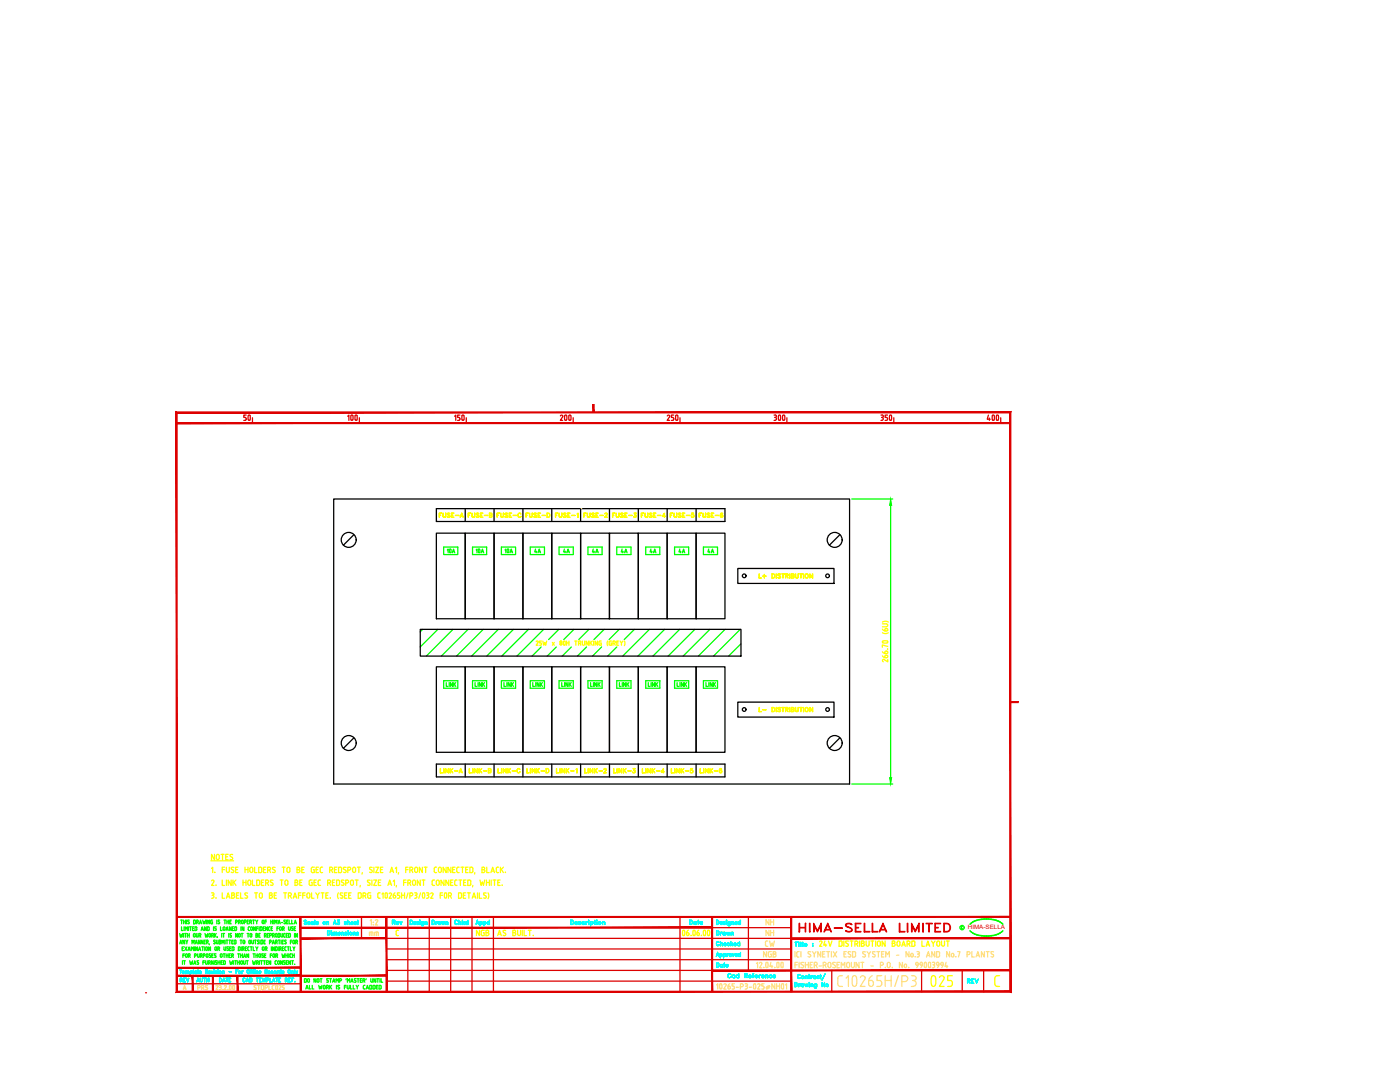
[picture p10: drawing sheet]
<svg xmlns="http://www.w3.org/2000/svg" width="279mm" height="216mm" viewBox="0 0 279 216" stroke-linecap="round" stroke-linejoin="round" font-family="sans-serif">
<defs><g id="words">
<text font-size="10.1" fill="#ffdf7f" x="179.6" y="200">025</text>
<g font-size="6.2" fill="#d00">
<text x="45.9" y="86.1">50</text>
<text x="66.3" y="86.1">100</text>
<text x="88.5" y="86.1">150</text>
<text x="109" y="86.1">200</text>
<text x="131.2" y="86.1">250</text>
<text x="151.7" y="86.1">300</text>
<text x="173.6" y="86.1">350</text>
<text x="194.4" y="86.1">400</text>
</g>
<g font-size="5.3" fill="#0f0">
<text x="86.8" y="112.2">10A</text>
<text x="92.4" y="112.2">10A</text>
<text x="98.1" y="112.2">10A</text>
</g>
<text font-size="4.9" fill="#ff0" x="158.4" y="187.3">HIMA-SELLA LIMITED</text>
<g font-size="4" fill="#ff0">
<text x="44.1" y="177.8" transform="rotate(-90 44.1 177.8)">2.</text>
<text x="44.1" y="180.6" transform="rotate(-90 44.1 180.6)">3.</text>
<text x="93.8" y="188">NGB</text>
</g>
<g font-size="4" fill="#ffdf7f">
<text x="151.7" y="185.9">NH</text>
<text x="151.7" y="188">NH</text>
<text x="151.7" y="190.1">CW</text>
<text x="151" y="192.3">NGB</text>
</g>
<g font-size="3.5" fill="#0f0">
<text x="105.5" y="111.5">4A</text>
<text x="111.1" y="111.5">4A</text>
<text x="117.1" y="111.5">4A</text>
<text x="122.8" y="111.5">4A</text>
<text x="128.4" y="111.5">4A</text>
<text x="134.4" y="111.5">4A</text>
<text x="140.1" y="111.5">4A</text>
</g>
<g font-size="3.5" fill="#ff0">
<text x="43.7" y="175.3" transform="rotate(-90 43.7 175.3)">1.</text>
<text x="76.9" y="185.6">Rev</text>
</g>
<g font-size="3.5" fill="#ffdf7f">
<text x="72.7" y="188">mm</text>
<text x="38.1" y="198.6">PRS</text>
</g>
<g font-size="3.5" fill="#0ff">
<text x="34.6" y="197.2">REV</text>
<text x="35.3" y="198.6">A</text>
</g>
<text font-size="3.1" fill="#0f0" x="190.5" y="186.6">C</text>
<text font-size="1.2" fill="#d00" x="193.2" y="185.5">HIMA-SELLA</text>
</g></defs>
<!-- layer: 00-DRG_FRAME -->
<g fill="none" stroke="#d00" stroke-width=".25">
<path d="M29 198.1h.1M35.2 196.3h24.8M72.1 183v4.2M77.1 187.2h80.8M77.1 189.4h80.8M77.1 191.5h80.8M77.1 193.6h65M77.1 195.8h80.8M81.4 183v14.9M85.7 183v14.9M89.9 183v14.9M94.2 183v14.9"/>
<path d="M98.5 183v14.9M135.7 183v14.9M142.1 185.1h15.8M149.4 183v10.6M166 193.6v4.3M196.3 193.6v4.3"/>
</g>
<g fill="none" stroke="#0ff" stroke-width=".25">
<path d="M39.9 193.8h.2l.1 .2h-.4h.3v-.2a.2 .2 0 0 0-.3 .2 .2 .2 0 0 0 .3 .2l.1-.1a.24 .24 0 0 1-.4 .1 .24 .24 0 0 1 .1-.4zM41 193.5l.4 .1v.3h-.4l.4-.2v-.1l-.4-.1v.8zM41.2 193.9l.2 .4-.2-.4M41.7 193.8h.2l.1 .2h-.4h.4l-.1-.2a.21 .21 0 0 0-.3 .2 .21 .21 0 0 0 .3 .2l.1-.1a.24 .24 0 0 1-.4 0 .24 .24 0 0 1 .1-.3zM42.1 193.7l.2 .5 .2-.5-.2 .6zM42.7 193.5v.1zM42.7 193.5h.1M42.7 193.7v.6zM43 194.2h.3M43 193.9l.3 .2-.1 .2-.2-.2v.1M43 193.8h.3M43 193.8v.1"/>
<path d="M43.2 193.8l.1 .1-.1-.2-.2 .2 .3 .2M43.2 194v.2M43.5 193.5v.1zM43.5 193.5h.1M43.5 193.7v.6zM43.8 195.2a.4 .4 0 0 1 .5 .3 .4 .4 0 0 1-.5 .4zM43.8 195.2a.35 .35 0 0 1 .4 .3 .35 .35 0 0 1-.4 .4M44.4 193.7v.6zM44.5 195.7h.4M44.5 193.8h.2l.1 .5-.1-.4-.1-.1-.2 .1zM44.7 195.2l.2 .7-.2-.6-.3 .6zM45.1 195.2h.4z"/>
<path d="M45.3 195.2v.7zM45.7 193.9h.5zM45.7 195.2h.4h-.4v.7h.4h-.4zM45.7 195.5h.2l-.2 .1M47.1 193.5h.4h-.4v.8zM47.1 193.9h.2zM48.2 193.7l.1 .6zM48.4 193.8l.1-.1-.2 .3zM48.6 195.2h.2l.1 .1-.1-.1a.33 .33 0 0 0-.3 .4 .33 .33 0 0 0 .4 .3v-.2a.25 .25 0 0 1-.3 .2 .25 .25 0 0 1-.1-.3zM49.2 195.7h.4M49.3 193.6l.2-.1a.37 .37 0 0 1 .3 .4 .37 .37 0 0 1-.4 .3l-.1-.2zM49.4 195.2l.2 .7-.2-.6-.3 .6z"/>
<path d="M49.8 195.2a.4 .4 0 0 1 .5 .3 .4 .4 0 0 1-.5 .4zM49.9 195.2a.35 .35 0 0 1 .4 .3 .35 .35 0 0 1-.4 .4zM50 193.7l.2 .1zM50.1 193.5v.8v-.7l.1-.1-.1 .1M50.4 193.7l.2 .1zM50.6 193.5l-.1 .8v-.7l.2-.1-.2 .1M50.9 193.5v.1zM50.9 193.5h.1M50.9 193.7v.6zM51.2 195.2h.4zM51.2 193.8h.2a.2 .2 0 0 0-.2 .2 .2 .2 0 0 0 .3 .1l-.1 .1a.26 .26 0 0 1-.3-.1 .26 .26 0 0 1 .1-.3zM51.4 195.2v.7v-.7"/>
<path d="M51.8 195.2h.4h-.4v.7h.4h-.4zM51.8 193.8h.2l.1 .2h-.4h.3v-.2a.19 .19 0 0 0-.3 .1 .19 .19 0 0 0 .1 .2 .19 .19 0 0 0 .2 0h.1a.24 .24 0 0 1-.4 0 .24 .24 0 0 1 .1-.3zM51.8 195.5h.2l-.2 .1M52.4 195.2l.3 .6 .2-.6v.7v-.6l-.2 .6-.3-.6v.6zM52.9 193.5l.4 .1v.3h-.3l.3-.2v-.1l-.3-.1v.8zM53.1 193.9l.2 .4zM53.2 195.5h.4v-.3h-.4v.7v-.7h.4v.3l-.4 .1M53.6 193.8h.2l.1 .2h-.3h.3l-.1-.2a.2 .2 0 0 0-.2 .2 .2 .2 0 0 0 .3 .1 .24 .24 0 0 1-.4 0 .24 .24 0 0 1 .1-.3zM53.9 195.2v.7h.4h-.4zM54.2 193.8h.2a.19 .19 0 0 0-.3 .1 .19 .19 0 0 0 .1 .2 .19 .19 0 0 0 .2 0 .24 .24 0 0 1-.3 0 .24 .24 0 0 1 .1-.3zM54.4 195.7h.4M54.6 195.2l.3 .7-.3-.6-.3 .6z"/>
<path d="M55 195.2h.4zM55.2 195.2v.7zM55.3 193.7v.6zM55.4 193.8l.1-.1-.2 .3zM55.6 195.2h.4h-.3v.7h.3h-.4zM55.7 195.5h.2l-.2 .1M56 193.5l.1 .8zM56.3 194.2h.3M56.3 193.9l.3 .2-.1 .2-.2-.2 .1 .1M56.3 193.8h.3M56.4 193.8v.1M56.6 193.8v.1l-.1-.2-.2 .2 .3 .2"/>
<path d="M56.6 194v.2M57 195.5h.3v-.3h-.3l-.1 .7v-.7h.4v.3l-.3 .1M57.2 195.6l.2 .3zM57.6 193.5a.37 .37 0 0 1 .4 .4 .37 .37 0 0 1-.4 .3l-.1-.2zM57.6 195.2h.4zM57.6 195.2v.7h.4h-.4M57.6 195.5h.2l-.2 .1M58.2 193.7v.6zM58.2 195.2h.4h-.3v.7zM58.3 195.5h.2l-.2 .1M58.3 193.8h.2l.1 .5-.1-.4-.1-.1-.2 .1zM58.8 193.5v.8z"/>
<path d="M58.9 195.8v.1zM58.9 195.9h.1M59.2 194.2l-.2-.5 .2 .6M59.4 193.7l-.3 .8zM60.8 183.6l.4 .1-.3-.1-.2 .2a.47 .47 0 0 1 .4 .6l-.4-.1 .4 .1a.39 .39 0 0 0-.4-.5zM61.5 183.9l.3 .1a.21 .21 0 0 0-.3 0 .21 .21 0 0 0 0 .3 .21 .21 0 0 0 .3 0v.1a.28 .28 0 0 1-.4-.1 .28 .28 0 0 1 .1-.4zM62.2 183.9l.3 .1-.2-.1a.24 .24 0 0 0-.2 .3 .24 .24 0 0 0 .2 .2l.2-.1-.1 .1a.28 .28 0 0 1-.3-.1 .28 .28 0 0 1 .1-.4zM62.5 183.9v.6zM62.8 183.6v.9zM63.1 184.1h.4l-.1-.2a.23 .23 0 0 0-.3 .3 .23 .23 0 0 0 .3 .2l.1-.1a.22 .22 0 0 1-.4 0 .22 .22 0 0 1 .1-.3 .22 .22 0 0 1 .3 .2h-.4M65.2 183.9v.6zM65.2 184l.3-.1 .1 .6-.1-.5z"/>
<path d="M65.4 185.7a.43 .43 0 0 1 .5 .5 .43 .43 0 0 1-.5 .4zM65.4 185.8a.38 .38 0 0 1 .5 .4 .38 .38 0 0 1-.5 .3zM66.1 185.8l.1 .1zM66.1 185.8h.1M66.1 186l.1 .6zM66.4 186l.1 .6zM66.6 186.1h.2l.1 .5-.1-.5-.3 .1zM66.6 184.3h.4M66.6 184.2h.4M66.8 183.6l.3 .9-.3-.8-.3 .8zM67 186.1h.2l.1 .5-.1-.5-.3 .1zM67.3 184.3l.1 .1"/>
<path d="M67.5 183.9a.26 .26 0 0 1 .3 .2 .26 .26 0 0 1-.2 .4 .26 .26 0 0 1-.3-.2l.3 .1 .1-.1M67.5 186.3h.4l-.1-.2a.22 .22 0 0 0-.3 .2 .22 .22 0 0 0 .3 .2h.1a.24 .24 0 0 1-.3 0 .24 .24 0 0 1 0-.4 .24 .24 0 0 1 .3 .1v.1h-.4M67.6 184l.1 .2-.1 .2M67.7 183.6h-.3h.3l-.2 .4M67.7 183.6l-.2 .4 .2 .1M68.2 186v.6zM68.3 186.1h.2l.1 .5-.1-.5-.3 .1zM68.8 184l.3 .3-.1 .2-.3-.2 .1 .1M68.8 184h.3M68.8 183.9v.2M68.9 186.5h.3M68.9 186.2l.3 .2-.1 .2-.3-.1h.1"/>
<path d="M68.9 186.1h.3M68.9 186.1v.1M69.1 183.9l-.4 .1 .4 .3M69.1 184.2v.2h-.3M69.2 186.1l-.1-.1-.3 .1 .4 .3M69.2 186.4v.1M69.4 183.6v.9zM69.4 184l.4-.1v.6l-.1-.5zM69.4 185.8h.1zM69.5 185.8h.1M69.5 186v.6zM70.1 184.1h.3l-.1-.2a.23 .23 0 0 0-.2 .3 .23 .23 0 0 0 .3 .2v-.1a.22 .22 0 0 1-.3 0 .22 .22 0 0 1 .1-.3 .22 .22 0 0 1 .3 .2h-.4"/>
<path d="M70.5 186v.6zM70.6 186.1h.3v.5l-.1-.5-.3 .1zM70.7 184.1h.4l-.1-.2a.23 .23 0 0 0-.3 .3 .23 .23 0 0 0 .3 .2l.1-.1a.21 .21 0 0 1-.4 0 .21 .21 0 0 1 .1-.3 .21 .21 0 0 1 .3 .2h-.4M71.2 186.5h.3M71.2 186.2l.3 .2-.1 .2-.3-.1h.1M71.2 186.1h.3M71.2 186.1v.1M71.3 183.9h.2zM71.4 183.6v.9zM71.5 186.1l-.1-.1-.3 .1 .4 .3M82.6 184.1h.3v-.1a.23 .23 0 0 0-.3 .2 .23 .23 0 0 0 .3 .2l.1-.1a.23 .23 0 0 1-.4 .1 .23 .23 0 0 1 0-.4 .23 .23 0 0 1 .4 0v.2h-.4M83.2 184l.4 .3-.2 .2-.2-.1h.3"/>
<path d="M83.5 183.9l-.3 .1 .3 .3M83.5 184.2v.2M83.5 184h-.3v.1M83.8 183.6v.1zM83.8 183.6h.1M83.8 183.9v.6zM84.5 183.9v.6l-.2 .2-.2-.1 .3 .1zM84.8 183.9v.6zM84.9 183.9h.3v.6l-.1-.5h-.3zM86.2 183.6a.44 .44 0 0 1 .5 .4 .44 .44 0 0 1-.5 .5zM86.3 183.6a.39 .39 0 0 1 .4 .4 .39 .39 0 0 1-.4 .4M87 183.9v.6z"/>
<path d="M87 184l.3-.1-.3 .2zM87.8 183.9v.6zM88.1 183.9l.2 .4 .1-.4 .1 .4 .2-.4-.2 .6-.1-.5-.1 .5zM88.9 183.9l.1 .6zM89 184l.3-.1 .1 .6-.1-.5zM90.9 183.6h.2l.2 .2a.26 .26 0 0 0-.3-.2 .26 .26 0 0 0-.2 .3v.2a.26 .26 0 0 0 .2 .3 .26 .26 0 0 0 .3-.1 .28 .28 0 0 1-.4 .2 .28 .28 0 0 1-.2-.4zM91.5 183.6l.1 .9zM91.6 184l.3-.1 .1 .6-.1-.5zM92.3 183.6v.9zM92.3 184.3l.4-.4-.4 .4M92.5 184.1l.2 .4-.3-.3M113.9 183.6h.3a.47 .47 0 0 1 .3 .4 .47 .47 0 0 1-.3 .5h-.3z"/>
<path d="M113.9 183.6h.3a.44 .44 0 0 1 .2 .4 .44 .44 0 0 1-.2 .4h-.3M114.8 184.1h.4l-.1-.1a.23 .23 0 0 0-.3 0 .23 .23 0 0 0 0 .3 .23 .23 0 0 0 .4 0 .24 .24 0 0 1-.4 0 .24 .24 0 0 1 .1-.4 .24 .24 0 0 1 .3 .3h-.4M115.5 184.4h.4M115.5 184l.4 .3-.2 .2-.3-.2 .1 .1M115.5 184h.4M115.5 183.9v.2M115.8 183.9l-.4 .1 .5 .3M115.8 184.2v.2M116.2 184h.3a.23 .23 0 0 0-.3 0 .23 .23 0 0 0 0 .3 .23 .23 0 0 0 .4 0 .28 .28 0 0 1-.4 .1 .28 .28 0 0 1 0-.4zM116.9 183.9v.6zM117 184l.3-.1-.4 .2zM117.5 183.6v.1z"/>
<path d="M117.5 183.6h.1M117.5 183.9v.6zM117.8 183.9l.1 .8zM117.9 184a.28 .28 0 0 1 .4 0 .28 .28 0 0 1 0 .4 .28 .28 0 0 1-.4-.1l.1 .1a.25 .25 0 0 0 .3-.2 .25 .25 0 0 0-.3-.3zM118.6 183.9h.3zM118.7 183.6v.9zM119.1 183.6v.1zM119.1 183.6h.1M119.1 183.9v.6zM120.2 183.9l.1 .6zM120.3 184l.4-.1v.6l-.1-.5zM137.6 183.6h.3a.47 .47 0 0 1 .3 .4 .47 .47 0 0 1-.3 .5h-.3z"/>
<path d="M137.7 183.6h.2a.44 .44 0 0 1 .3 .4 .44 .44 0 0 1-.3 .4h-.2M138.5 184l.1-.1 .3 .1-.1-.1a.25 .25 0 0 0-.3 .3 .25 .25 0 0 0 .3 .2l.1-.1a.28 .28 0 0 1-.4 .1 .28 .28 0 0 1 0-.4zM138.9 183.9l.1 .6zM139.2 183.9h.3zM139.3 183.6l.1 .9zM139.7 184.1h.5l-.1-.1a.23 .23 0 0 0-.3 0 .23 .23 0 0 0 0 .3 .23 .23 0 0 0 .4 0 .24 .24 0 0 1-.4 0 .24 .24 0 0 1 .1-.4 .24 .24 0 0 1 .3 .3h-.5M143 192.1a.44 .44 0 0 1 .5 .5 .44 .44 0 0 1-.5 .4zM143 185.7a.43 .43 0 0 1 .5 .5 .43 .43 0 0 1-.5 .4zM143 183.6a.44 .44 0 0 1 .5 .4 .44 .44 0 0 1-.5 .5zM143 190.6h.4M143 183.6a.39 .39 0 0 1 .5 .4 .39 .39 0 0 1-.5 .4zM143.1 192.2a.39 .39 0 0 1 .4 .4 .39 .39 0 0 1-.4 .4z"/>
<path d="M143.1 185.8a.38 .38 0 0 1 .4 .4 .38 .38 0 0 1-.4 .3zM143.1 187.9h.2l.2 .2a.27 .27 0 0 0-.3-.2 .27 .27 0 0 0-.2 .3v.2a.26 .26 0 0 0 .2 .3 .26 .26 0 0 0 .3-.2 .28 .28 0 0 1-.3 .2 .28 .28 0 0 1-.2-.3zM143.2 190l.3 .9-.3-.8-.3 .8zM143.7 190.3v.8zM143.7 184.1h.4v-.1a.23 .23 0 0 0-.4 .2 .23 .23 0 0 0 .4 .2v-.1a.21 .21 0 0 1-.4 0 .21 .21 0 0 1 .2-.3 .21 .21 0 0 1 .2 .2h-.4M143.8 192.5l.1-.1 .3 .1h-.2a.24 .24 0 0 0-.2 .2 .24 .24 0 0 0 .2 .3l.2-.1a.26 .26 0 0 1-.4 0 .26 .26 0 0 1 0-.4zM143.8 187.9v.8zM143.8 186v.6zM143.8 190.3a.24 .24 0 0 1 .3 .3 .24 .24 0 0 1-.4 .1l.2 .1a.24 .24 0 0 0 .2-.2 .24 .24 0 0 0-.2-.3l-.2 .1zM143.9 188.2h.3v.5l-.1-.5-.3 .1zM143.9 186.1l.2-.1-.3 .3zM144.2 192.4v.6z"/>
<path d="M144.3 186.1l.1-.1 .3 .1h-.2a.24 .24 0 0 0-.2 .2 .24 .24 0 0 0 .2 .2h.2a.26 .26 0 0 1-.4 0 .26 .26 0 0 1 0-.4zM144.4 190.3v.8zM144.4 184l.3 .3-.1 .2-.2-.1h.3M144.4 192.4l.3 .1zM144.5 188.4h.4l-.1-.2a.22 .22 0 0 0-.3 .2 .22 .22 0 0 0 .3 .2h.1a.22 .22 0 0 1-.4-.1 .22 .22 0 0 1 .1-.3 .22 .22 0 0 1 .3 .2h-.4M144.5 192.1l.1 .9zM144.7 183.9l-.4 .1 .4 .3M144.7 184.2v.2M144.7 186v.6zM144.7 184h-.3v.1M144.9 192.7h.4l-.1-.2a.21 .21 0 0 0-.3 .1 .21 .21 0 0 0 .1 .3 .21 .21 0 0 0 .3-.1 .22 .22 0 0 1-.4 0 .22 .22 0 0 1 .1-.3 .22 .22 0 0 1 .3 .2h-.4M145 186l.2 .5 .1-.5 .2 .5 .1-.5-.1 .6-.2-.5-.1 .5z"/>
<path d="M145 183.6v.1zM145 183.6h.1M145 183.9v.6zM145.1 190.3v.6zM145.2 190.3h.2l-.3 .2zM145.2 188.2h.3a.22 .22 0 0 0-.3 .2 .22 .22 0 0 0 .3 .2h.1a.27 .27 0 0 1-.5 0 .27 .27 0 0 1 .1-.4zM145.3 184l.1-.1 .3 .1-.2-.1a.24 .24 0 0 0-.2 .3 .24 .24 0 0 0 .2 .2l.2-.1a.26 .26 0 0 1-.4 .1 .26 .26 0 0 1 0-.4zM145.3 194.4l.4-.1 .2 .2a.3 .3 0 0 0-.4-.2 .3 .3 0 0 0-.2 .3v.2a.31 .31 0 0 0 .2 .3 .31 .31 0 0 0 .4-.2 .32 .32 0 0 1-.4 .2 .32 .32 0 0 1-.2-.3zM145.7 183.9v.7l-.3 .1-.1-.1h.4zM145.8 187.9l.1 .8zM145.9 188.6l.4-.4-.4 .4M145.9 186v.6z"/>
<path d="M146 188.4l.3 .3-.3-.3M146 183.9v.6zM146 186.1h.3v.5v-.5l-.4 .1zM146 184l.4-.1v.6v-.5zM146.1 194.7l.2-.2 .3 .2-.2-.1a.25 .25 0 0 0-.3 .2 .25 .25 0 0 0 .3 .3l.2-.1a.28 .28 0 0 1-.4 .1 .28 .28 0 0 1-.1-.4zM146.1 190.3l.3 .5 .2-.5-.2 .6zM146.5 188.4h.4l-.1-.2a.22 .22 0 0 0-.3 .2 .22 .22 0 0 0 .3 .2h.1a.22 .22 0 0 1-.4-.1 .22 .22 0 0 1 .2-.3 .22 .22 0 0 1 .2 .2h-.4M146.6 194.5v.6zM146.7 184.1h.4l-.1-.2a.23 .23 0 0 0-.3 .3 .23 .23 0 0 0 .3 .2 .25 .25 0 0 1-.3-.1 .25 .25 0 0 1 .1-.3 .25 .25 0 0 1 .3 0v.2h-.4M146.8 190.4l.2-.1 .1 .3h-.3l.3-.1-.1-.2a.22 .22 0 0 0-.2 .3 .22 .22 0 0 0 .3 .1 .25 .25 0 0 1-.3 .1 .25 .25 0 0 1 0-.4zM147.4 194.3l.1 .8zM147.6 187.9v.8z"/>
<path d="M147.7 183.6l.1 .9zM147.8 190v.9zM148.7 194.7l.4-.1v-.2l-.4-.1-.1 .8v-.8l.5 .1v.3h-.4M148.9 194.7l.2 .4-.2-.4M149.4 194.8h.4v-.2a.23 .23 0 0 0-.3 .1 .23 .23 0 0 0 0 .3 .23 .23 0 0 0 .3 0 .24 .24 0 0 1-.4 0 .24 .24 0 0 1 .2-.4 .24 .24 0 0 1 .3 .2h-.5M150.1 194.5l.3 .1zM150.3 194.3l-.1 .8v-.7l.3-.1-.2 .1M150.7 194.8h.4v-.2a.23 .23 0 0 0-.3 .1 .23 .23 0 0 0 0 .3 .23 .23 0 0 0 .3 0 .24 .24 0 0 1-.4 0 .24 .24 0 0 1 .2-.4 .24 .24 0 0 1 .3 .2h-.5M151.5 194.5v.6zM151.6 194.6l.2-.1-.3 .3zM152 194.8h.4v-.2a.23 .23 0 0 0-.3 .1 .23 .23 0 0 0 0 .3 .23 .23 0 0 0 .3 0 .24 .24 0 0 1-.3 0 .24 .24 0 0 1 .1-.4 .24 .24 0 0 1 .3 .2h-.5M152.8 194.5v.6z"/>
<path d="M152.8 194.7l.4-.1 .1 .5-.1-.5zM153.7 194.6l.2-.1 .1 .2a.22 .22 0 0 0-.3 0 .22 .22 0 0 0 0 .3 .22 .22 0 0 0 .3 0 .29 .29 0 0 1-.4 0 .29 .29 0 0 1 .1-.4zM154.3 194.8h.4v-.2a.23 .23 0 0 0-.3 .1 .23 .23 0 0 0 0 .3 .23 .23 0 0 0 .3 0 .24 .24 0 0 1-.4 0 .24 .24 0 0 1 .1-.4 .24 .24 0 0 1 .4 .2h-.5M158.6 196a.43 .43 0 0 1 .5 .5 .43 .43 0 0 1-.5 .4zM158.7 196.1a.38 .38 0 0 1 .4 .4 .38 .38 0 0 1-.4 .4zM159.2 194.5l.3-.1 .2 .2a.27 .27 0 0 0-.3-.1 .27 .27 0 0 0-.2 .3v.1a.27 .27 0 0 0 .2 .3 .27 .27 0 0 0 .3-.1 .28 .28 0 0 1-.3 .2 .28 .28 0 0 1-.2-.4zM159.4 196.3v.6zM159.5 196.4l.2-.1-.3 .3zM159.9 196.4l.1-.1 .3 .1h-.2a.24 .24 0 0 0-.2 .2 .24 .24 0 0 0 .2 .3l.2-.1a.26 .26 0 0 1-.4 0 .26 .26 0 0 1 0-.4zM160.3 196.3v.6zM160.6 196.3l.2 .5 .1-.5 .2 .5 .1-.5-.1 .6-.2-.5-.1 .5zM160.7 194.7v.6z"/>
<path d="M160.7 194.9l.4-.1v.5l-.1-.5zM161.3 194.7l.3 .1zM161.4 194.4l.1 .9zM161.5 196v.2zM161.5 196.1h.1M161.5 196.3v.6zM161.8 194.7v.6zM161.8 196.3l.1 .6zM161.9 194.8l.2-.1-.3 .2zM162 196.4h.2l.1 .5-.1-.5-.3 .1zM162.3 194.8l.2-.1 .2 .1h-.1a.24 .24 0 0 0-.3 .2 .24 .24 0 0 0 .3 .2h.1a.26 .26 0 0 1-.4 0 .26 .26 0 0 1 0-.4zM162.5 196.4l.2-.1 .2 .1h-.1a.24 .24 0 0 0-.2 .3 .24 .24 0 0 0 .3 .1 .26 .26 0 0 1-.3 0 .26 .26 0 0 1-.1-.4z"/>
<path d="M162.7 194.7l.1 .6zM162.9 196.3l.1 .6-.3 .3-.2-.1h.4zM163.1 194.8l.1-.1 .3 .1h-.2a.23 .23 0 0 0-.2 .2 .23 .23 0 0 0 .3 .2h.1a.26 .26 0 0 1-.4 0 .26 .26 0 0 1 0-.4zM163.6 194.7l.3 .1zM163.8 194.4v.9zM164 196l.5 .8 .1-.8v.9l-.5-.7-.1 .7zM164.7 194.3l-.7 1.3z"/>
<circle cx="44" cy="194" r=".24"/>
<circle cx="44" cy="194" r=".21"/>
<circle cx="47.8" cy="194" r=".21"/>
<circle cx="47.8" cy="194" r=".24"/>
<circle cx="49.5" cy="193.8" r=".31"/>
<circle cx="54.8" cy="194" r=".24"/>
<circle cx="54.8" cy="194" r=".21"/>
<circle cx="55.8" cy="194" r=".22"/>
<circle cx="57.7" cy="193.8" r=".31"/>
<circle cx="64.7" cy="184.2" r=".27"/>
<circle cx="64.7" cy="184.2" r=".23"/>
<circle cx="70" cy="186.3" r=".27"/>
<circle cx="70" cy="186.3" r=".24"/>
<circle cx="84.3" cy="184.2" r=".26"/>
<circle cx="87.6" cy="184.2" r=".26"/>
<circle cx="119.7" cy="184.2" r=".28"/>
<circle cx="119.7" cy="184.2" r=".25"/>
<circle cx="144.6" cy="190.6" r=".25"/>
<circle cx="145.7" cy="190.5" r=".26"/>
<circle cx="145.8" cy="190.6" r=".23"/>
<circle cx="147.2" cy="194.9" r=".28"/>
<circle cx="147.4" cy="188.5" r=".26"/>
<circle cx="147.5" cy="184.2" r=".26"/>
<circle cx="147.6" cy="190.6" r=".25"/>
<circle cx="160.2" cy="195" r=".24"/>
<circle cx="160.2" cy="195" r=".27"/>
<circle cx="165.1" cy="196.6" r=".28"/>
<circle cx="165.1" cy="196.6" r=".25"/>
</g>
<g fill="#d00" stroke="#d00" stroke-width=".2">
<path d="M60 187.3h17.1v-.2zM60 187.1h17.1l-17.1 .2z"/>
<path d="M77 183v14.9h.2zM77 183h.2v14.9z"/>
<path d="M60 185.2h82.1v-.2zM60 185h82.1l-82.1 .2z"/>
<path d="M142.1 193.5v.2l59.5-.2zM142.1 193.7l59.5-.2v.2z"/>
<path d="M142 183l.2 14.9v-14.9zM142 183l.2 14.9h-.2z"/>
<path d="M157.8 183v14.9h.2zM157.8 183h.2v14.9z"/>
<path d="M157.9 187.3h43.7v-.2zM157.9 187.1h43.7l-43.7 .2z"/>
<path d="M35.2 183.1h166.4v-.2zM35.2 182.9h166.4l-166.4 .2z"/>
<path d="M35.2 84.3v.2l166.4-.2zM35.2 84.5l166.4-.2v.2z"/>
<path d="M201.6 140v.2l1.6-.2zM201.6 140.2l1.6-.2v.2z"/>
<path d="M35.4 197.8l-.3 .2 166.4-.2zM35.1 198l166.4-.2 .2 .2zM201.5 82.4v115.4l.2 .2zM201.5 82.4l.2-.2v115.8zM35.4 82.4h166.1l.2-.2zM35.1 82.2h166.6l-166.3 .2zM35.1 82.2l.3 115.6v-115.4zM35.1 82.2l.3 115.6-.3 .2z"/>
<path d="M60 194.8h17.1v-.2zM60 194.6h17.1l-17.1 .2z"/>
<path d="M59.9 183v14.9h.2zM59.9 183h.2v14.9z"/>
<path d="M35.2 193v.2l24.8-.2zM35.2 193.2l24.8-.2v.2z"/>
<path d="M35.2 194.6v.2l24.8-.2zM35.2 194.8l24.8-.2v.2z"/>
<path d="M47.3 194.7v3.2h.2zM47.3 194.7h.2v3.2z"/>
</g>
<g fill="none" stroke="#0f0" stroke-width=".25">
<path d="M35.9 186.3l.1 .7 .2-.5 .1 .5 .1-.7M35.9 188.3l.2-.7 .2 .7M35.9 188.1h.3M36.1 183.6h.3M36.2 184.9v.8h.3M36.2 183.6v.7M36.4 189.3h.2M36.4 191.7v.7M36.5 190.6h.3M36.6 191.7h.4M36.6 183.6v.7M36.6 186.3v.7"/>
<path d="M36.6 188.9h-.2v.8h.2M36.6 183.9h.4M36.7 184.9v.8M36.8 190.3h-.3v.8M36.8 191.7v.7M36.9 187.6v.7l-.4-.7v.7M36.9 186.3h.3M36.9 188.9l.4 .8M36.9 185.7v-.8l.3 .4 .2-.4v.8M37 183.6v.7M37 190.5l.2 .5 .2-.2v-.3M37 186.3v.7"/>
<path d="M37 190.5l.2-.2 .2 .2M37.1 187.6l.2 .3v.4M37.2 183.6v.7M37.3 188.9l-.4 .8M37.4 186.3v.7M37.4 186.6h.4M37.5 187.6l-.2 .3M37.5 183.6v.3M37.5 183.6h.3M37.5 183.9l.3 .3-.3 .1M37.5 189.7l.2-.8 .3 .8M37.6 189.5h.3"/>
<path d="M37.6 190.7h.2M37.6 184.9v.8M37.8 186.3v.7M37.8 190.3h-.2v.8M37.8 190.3l.2 .2-.2 .2M37.8 190.7l.2 .4M37.8 184.9h.4M37.9 191.7l.1 .7 .1-.5 .2 .5 .1-.7M38 184.9v.8M38.2 189.7v-.8l.2 .4 .2-.4v.8M38.3 188.3v-.7l.2 .4 .2-.4v.7M38.4 185.3h.2"/>
<path d="M38.6 186.5l.2 .5 .2-.2v-.3M38.6 186.5l.2-.2 .2 .2M38.7 192.4l.2-.7 .2 .7M38.7 184.9h-.3v.8h.3M38.7 192.2h.3M38.8 188.9v.8M38.8 190.7h.2M38.9 184.3l.1-.5-.4-.2v.7h.2M38.9 184.9l.4 .2-.2 .6h-.2zM39 188.3l.2-.7 .2 .7M39 190.3h-.2v.8M39 190.3l.2 .2-.2 .2"/>
<path d="M39 188.1h.3M39.2 186.3v.5l.1 .2 .2-.2v-.5M39.2 184l.3-.1v-.2l-.3-.1v.7M39.4 192l.2 .3-.3 .1M39.4 188.9v.8l-.4-.8v.8M39.4 190.3v.5l.2 .2 .2-.2v-.5M39.4 184l.2 .3M39.6 189.7l.2-.8 .3 .8M39.6 191.7h-.2v.3M39.7 189.5h.3M39.7 186.7h.2M39.8 184.3l.2-.7 .2 .7"/>
<path d="M39.9 184.1h.3M39.9 186.7l.1-.4h-.3v.7M39.9 187.6v.7l-.3-.7v.7M39.9 186.7l.2 .3M40 190.7h.2M40.1 185.7l.3-.8 .2 .8M40.2 190.3h-.2v.8M40.2 190.3l.2 .2-.2 .2M40.2 190.7l.2 .4M40.2 185.5h.3M40.3 188.9h.3M40.5 183.6l.1 .7 .1-.4 .2 .4 .1-.7"/>
<path d="M40.5 188.9v.8M40.5 187.6v.7l-.4-.7v.7M40.5 192h.3M40.6 190.7h.1M40.7 187.9h.2M40.7 190.3h-.1v.8M40.7 190.3l.2 .2-.2 .2M40.8 191.7h-.3v.7M40.9 188.9v.8M40.9 186.3l.1 .7 .2-.5 .1 .5 .2-.7M41 187.6h-.3v.7h.3M41 191.7l.1 .7h.2l.1-.2"/>
<path d="M41.1 189h.3v.1v.4l-.1 .2-.2-.2zM41.1 190.5v.3M41.2 184.9v.8l-.4-.8v.8M41.2 190.5l.1-.2 .2 .2M41.2 188l.3-.1v-.2l-.3-.1v.7M41.2 183.6v.7M41.4 184.9l.3 .1v.5l-.1 .2h-.2zM41.4 191.7v.5M41.4 188l.2 .3M41.5 190.5v.5h-.3v-.2M41.6 192.1l.3-.1v-.2l-.3-.1v.7M41.7 186.5v.3l.2 .2 .1-.2v-.3"/>
<path d="M41.7 186.5l.2-.2 .1 .2M41.8 188.3v.2M41.8 192.1l.2 .3M41.8 183.6v.7l-.3-.7v.7M42 190.7v.3h-.3M42 188.9v.8l-.4-.8v.8M42.1 190.4h-.3l.2 .3M42.3 186.7h.1M42.3 190.6h.2M42.3 183.9h.1v.4h-.2M42.4 183.6l-.3 .2-.1 .4 .2 .1M42.4 186.3h-.1v.7"/>
<path d="M42.4 186.3l.2 .2-.2 .2 .2 .3M42.5 191.7v.7l-.3-.7v.7M42.6 190.3h-.3v.8h.3M42.6 184.9v.8M42.7 187.6h.3M42.7 187.6v.3l.3 .3-.4 .1M42.8 191.7v.7M42.8 186.3v.7M42.9 185.2l.2 .1M42.9 186.6l.3 .4M42.9 189h.3l.1 .1v.4l-.2 .2-.2-.2zM43 190.7l.1 .3h-.3"/>
<path d="M43.1 185.3v.3h-.3M43.1 190.4h-.3l.2 .3M43.2 188.1l.1 .2 .2-.2M43.2 186.3l-.4 .4M43.2 187.6v.5M43.2 185h-.3v.2M43.2 192.1l.1 .3h-.3M43.3 183.6v.7M43.3 191.7l-.3 .1 .2 .3M43.4 187h.1M43.5 189.3h.1M43.5 191.7v.7"/>
<path d="M43.5 187.6v.5M43.5 192h.4M43.5 183.6h.3M43.6 183.6v.3M43.6 183.9l.2 .3-.3 .1M43.6 189.3l.2-.3-.3-.1v.8M43.7 189.3l.1 .4M43.7 187.9h.2M43.9 191.7v.7M43.9 188.3l.2-.2-.2-.2 .2-.1-.4-.2v.7h.2M44 190.5v.3l.2 .2 .1-.2v-.3M44 190.5l.2-.2 .1 .2"/>
<path d="M44 184.9v.8h.3M44.1 192h.2M44.2 186.3v.7M44.3 188.3v-.7l.2 .4 .2-.4v.7M44.4 191.7h-.3v.7h.3M44.5 186.3h.3M44.5 185.1v.4M44.5 185.1l.2-.2 .2 .2-.1 .5h-.2l-.1-.1M44.5 190.3h.4M44.6 191.7l.4 .2-.2 .5h-.2zM44.6 186.3v.7M44.7 188.9v.6l.2 .2 .2-.2-.1-.6"/>
<path d="M44.7 183.6h.3M44.7 190.3v.8M44.9 183.6v.7M44.9 187.6v.7M45.1 185.7l.2-.8 .2 .8M45.1 190.3v.8M45.1 187.6h.4M45.1 190.6h.4M45.2 185.5h.3M45.3 183.6v.7M45.3 183.9h.3M45.3 187.6v.7"/>
<path d="M45.3 189.2l.2 .1M45.5 190.3v.8M45.5 189.3l.1 .3h-.3M45.6 189h-.3v.2M45.6 183.6v.7M45.6 186.3v.7M45.7 187.6h.3M45.7 190.6h.2M45.8 189.3h.2M45.8 191.7l.2 .7 .1-.5 .2 .5 .1-.7M45.9 187.6v.7M45.9 183.9h.2"/>
<path d="M46 190.3h-.3v.8h.3M46.1 188.9h-.3v.8h.3M46.1 184.9v.8l-.3-.8v.8M46.2 183.6h-.3v.7h.3M46.2 186.3h-.3v.1l.3 .5h-.3M46.2 190.7h.2M46.3 187.9h.1M46.3 185.3h.3M46.4 190.3h-.2v.8M46.4 190.3l.2 .2-.2 .2M46.4 190.7l.2 .4M46.5 187.6h-.2v.7h.2"/>
<path d="M46.6 189.7l.1-.2v-.5l-.4-.1v.8h.3M46.6 184.9h-.3v.8h.3M46.6 191.7v.7M46.8 184.9l.4 .2-.1 .6h-.3zM46.8 191.7h.4M47 184l.3-.1v-.2l-.3-.1v.7M47 191.7v.7M47.1 188.2v-.6h-.4v.7h.3M47.1 188.2l-.1 .1M47.4 186.3v.7l-.4-.7v.7M47.4 191.7v.7M47.4 190.3h.4"/>
<path d="M47.4 192h.4M47.6 186.5v.3M47.6 184l.3-.1v-.2l-.3-.1v.7M47.6 186.5l.2-.2 .1 .2M47.6 190.3v.8M47.8 189.7l.1-.6-.3-.2v.8h.2M47.8 191.7v.7M47.8 184l.1 .3M47.9 186.5v.4h-.3v-.1M47.9 187.6h.4M48 191.9v.3M48 190.3v.8"/>
<path d="M48 191.9l.2-.2 .2 .2M48 190.6h.4M48.1 184.9v.8M48.1 187.6v.7M48.1 188.9v.8M48.1 186.3h.4M48.2 183.7h.3v.1v.3l-.1 .2-.2-.2zM48.3 186.3v.7M48.4 189.3h.1M48.4 191.9l-.1 .5h-.2l-.1-.2M48.4 190.3v.8M48.5 188.1l.2 .2 .2-.2"/>
<path d="M48.5 188.1v-.3l.2-.2 .2 .2-.1 .3M48.6 189.3l.1-.3-.3-.1v.8M48.6 189.3l.1 .4M48.6 191.7v.5l.2 .2 .2-.2-.1-.5M48.6 191.1l.2-.8 .3 .8M48.7 184.9v.8l-.4-.8v.8M48.7 190.8h.3M48.8 184l.3-.1v-.2l-.3-.1v.7M48.9 189.3h.3M49.2 191.7h.3M49.2 188.9h-.3v.8h.3M49.3 183.9h.3"/>
<path d="M49.3 186.3h.4M49.3 191.7v.7M49.5 186.3v.7M49.6 189.7h.1M49.6 183.6h-.3v.7h.3M49.6 190.3v.8l-.3-.8v.8M49.7 188.1l.2 .2 .1-.2M49.7 188.1v-.3l.2-.2 .1 .2v.3M49.7 188.9l-.2 .2 .1 .6M49.8 184.9l-.3 .2 .1 .5 .2 .1M49.8 184h.2M49.9 186.5v.3l.2 .2 .2-.2-.1-.3"/>
<path d="M49.9 186.5l.2-.2 .2 .2M50 188.9h.3M50 184l.2-.3-.4-.1v.7M50.1 184l.1 .3M50.1 185h.3v.1v.4l-.2 .2-.2-.2zM50.1 188.9v.8M50.2 187.6v.5M50.3 188.1l.1 .2 .2-.2M50.4 191.7l.2 .7 .1-.5 .1 .5 .2-.7M50.4 183.6h.4M50.5 190.3h.3M50.5 188.9v.8h.3"/>
<path d="M50.6 183.6v.7M50.6 187.6v.5M50.7 190.3v.8M50.8 187.6h.3M51 184.9v.8l-.4-.8v.8M51 187.6v.7M51 183.6l.2 .3v.4M51 188.9l.3 .4v.4M51.1 186.3l.3 .1-.1 .2 .1 .2-.1 .2h-.2zM51.1 190.3v.8M51.1 186.6h.2M51.1 190.6h.3"/>
<path d="M51.2 192.1l.3-.1v-.2l-.3-.1v.7M51.2 185.3h.3M51.4 187.6l.2 .4M51.4 192.1l.2 .3M51.4 187.6h.3M51.4 190.3v.8M51.4 183.6l-.2 .3M51.5 184.9h-.3v.8M51.5 188.9l-.2 .4M51.6 188v.3h-.2M51.7 186.6h.1M51.7 190.5v.3"/>
<path d="M51.7 190.5l.2-.2 .1 .2M51.7 184.9v.8M51.8 191.7v.7M51.9 187.6v.7M51.9 184.9l.4 .2-.1 .6h-.3zM51.9 186.3h-.2v.7h.2M52 191.7h.4M52 190.5v.5h-.1l-.2-.2M52.2 191.7v.7M52.3 187.6h-.2v.7h.2M52.3 183.8v.3M52.3 190.6l.2 .1"/>
<path d="M52.3 187.6l.2 .6M52.3 183.8l.2-.2 .1 .1 .1 .4-.2 .2-.2-.2M52.4 189h.3v.1v.4l-.2 .2-.1-.2zM52.5 188.2l-.2 .1M52.5 185.3h.2M52.5 190.7v.3h-.3M52.6 190.4l-.3-.1v.3M52.6 191.7h.3M52.7 187.9h.2M52.8 191.7v.7M52.8 186.7l.3-.1v-.3h-.3v.7M52.8 190.6h.2"/>
<path d="M52.8 184.9h-.3v.8h.3M52.9 183.9h.3M52.9 189.3h.2M52.9 187.6h-.2v.7h.2M53 186.7l.1 .3M53.1 190.3h-.3v.8h.3M53.1 189.3l.2-.3-.4-.1v.8M53.1 189.3l.2 .4M53.2 192h.2M53.2 183.6h-.3v.7M53.3 186.6h.2M53.4 184.9v.8l-.4-.8v.8"/>
<path d="M53.5 191.7h-.3v.7h.3M53.6 186.3h-.3v.7h.3M53.6 185.1v.4M53.6 185.5l.2 .2M53.7 184.9h.2M53.7 185.7h.2M53.8 184.9l-.2 .2M53.8 188l.3-.1v-.2l-.3-.1v.7M53.8 186.7h.2M53.9 190.6h.3M54 186.3h-.2v.7M54 186.3l.2 .2-.2 .2"/>
<path d="M54 191.7v.7l-.3-.7v.7M54 183.6v.7M54 183.9h.4M54.1 185.3h.2M54.2 188.9v.8M54.2 190.3h-.3v.8M54.3 188.3l.3-.7 .2 .7M54.4 184.9h-.3v.8h.3M54.4 186.7h.2M54.4 183.6v.7M54.4 188.1h.3M54.4 190.5v.3"/>
<path d="M54.5 190.5l.1-.2 .2 .2M54.6 186.3h-.2v.7M54.6 186.3l.1 .2-.1 .2 .1 .3M54.6 183.6v.7M54.7 188.9v.8l-.3-.8v.8M54.8 190.5v.5h-.2l-.1-.2M54.8 184.3v-.7l.3 .4 .2-.4v.7M54.9 191.9v.4M54.9 192.3l.3 .1M54.9 186.5l.1 .4 .1 .1 .2-.2M55 186.5l.1-.2 .2 .2M55 188h.1"/>
<path d="M55 190.7h.2l.2 .4M55.1 187.6h-.1v.7M55.2 187.6l.1 .2-.1 .2 .1 .3M55.2 189.7l.1-.6-.3-.2v.8h.2M55.2 191.7l-.3 .2M55.2 190.3h-.2v.8M55.2 190.3l.2 .2-.2 .2M55.3 185.3h.2M55.3 186.5v.3M55.4 191.9v.3M55.4 191.9l.2-.2 .2 .2M55.5 184.3l.2-.7 .2 .7"/>
<path d="M55.5 188.9v.8M55.5 187.6h.4M55.5 184.9h-.2v.8M55.6 184.1h.3M55.7 187.6v.7M55.8 189.3h.3v-.3l-.3-.1v.8M55.8 191.9l-.1 .5h-.1l-.2-.2M55.8 185h.3v.1v.4l-.1 .2-.2-.2zM55.8 186.4v.4M55.9 186.4l-.4-.1v.7l.4-.2M56 189.3l.1 .4M56.1 186.3v.5l.2 .2 .1-.2v-.5"/>
<path d="M56.1 187.6v.7M56.2 184.1h.2M56.3 190.3l.1 .8 .1-.5 .2 .5 .1-.8M56.3 187.9h.2M56.3 189.3h.2M56.4 191.7v.7l-.4-.7v.7M56.4 185.3h.1M56.5 184.9h-.1v.8M56.6 184.9l.1 .2-.1 .2 .1 .4M56.6 187.6h-.3v.7h.3M56.6 188.9h-.3v.8h.3M56.7 183.6v.3"/>
<path d="M56.7 183.6h.3M56.7 183.9l.3 .3-.3 .1M56.8 189.1v.4M56.8 187.6h.3M56.9 187.6l.2 .4M56.9 189.5l.1 .2M56.9 186.3l-.3 .1 .1 .5 .2 .1M56.9 191.7h-.3v.2l.3 .4-.3 .1M57 189.7h.1M57.1 190.3v.8M57.1 190.6h.3M57.1 188v.3h-.3"/>
<path d="M57.1 186.6h.2M57.1 192h.2M57.1 188.9l-.2 .2M57.2 183.9h.2M57.3 188.9h.4M57.4 186.3h-.3v.7h.3M57.4 191.7h-.3v.7h.3M57.4 190.3v.8M57.5 183.6h-.3v.7h.3M57.5 188.9v.8M57.6 184.9v.6M57.6 185.5l.2 .2 .2-.2"/>
<path d="M57.6 186.3l.4 .1-.2 .6h-.2zM57.6 190.3v.8M57.7 183.6v.7h.3M57.9 188.9v.8h.3M57.9 184.9v.6M58 187.9h.2M58 191.7v.7l-.4-.7v.7M58 190.3h.2M58 190.3l-.1 .2v.4l.3 .2M58.2 191.7h.4M58.2 183.6v.7h.3M58.2 187.6h-.2v.7"/>
<path d="M58.2 185.2l.2 .1M58.4 190.3v.8M58.4 190.6h.3M58.4 191.7v.7M58.4 185.3l.1 .3h-.3M58.4 188.1l.2 .2 .2-.2M58.4 188.9l.3 .4v.4M58.5 185h-.3l.1 .2M58.7 185.3h.2M58.7 184.3l.2-.7 .3 .7M58.7 190.3v.8M58.8 186.3v.7"/>
<path d="M58.8 192.4h.1M58.8 187.8v.3M58.8 187.8l-.2-.2-.1 .1-.1 .4M58.8 184.1h.3M58.9 188.9l-.2 .4M59 184.9h-.3v.8h.3M59 188h.2M59.2 187.6h-.2v.7M59.2 187.6l.2 .2-.2 .2 .2 .3M59.4 186.3v.7l-.4-.7v.7M61 195.3h-.2v.7h.2M61 195.3l.2 .1"/>
<path d="M61 197.3l.3-.7 .2 .7M61.1 197.1h.3M61.1 195.5v.4M61.2 195.8l-.2 .2M61.4 195.8l.2 .2 .2-.2M61.4 195.8v-.3l.2-.2 .2 .2v.3M61.8 196.6v.7h.3M62.3 196.6v.7h.3M63 195.3v.7l-.3-.7v.7M63.3 195.8l.2 .2 .2-.2M63.3 195.8v-.3l.2-.2 .2 .2v.3M63.6 196.6l.2 .7 .1-.4 .2 .4 .1-.7"/>
<path d="M63.9 195.3h.4M64.1 195.3v.7M64.6 196.7h.2l.1 .1v.3l-.2 .2-.2-.2zM65.1 197h.4v-.3l-.4-.1v.7M65.2 195.3v.2l.3 .4-.3 .1M65.2 195.3h.4M65.4 197l.1 .3M65.8 195.3h.4M65.8 196.6v.7M65.9 196.9l.3 .4M66 195.3v.7M66.2 196.6l-.4 .4"/>
<path d="M66.4 196l.2-.7 .2 .7M66.4 195.8h.4M67.1 196v-.7l.2 .4 .2-.4v.7M67.1 196.6v.7M67.5 196.9l.2 .1M67.7 197v.3h-.3M67.8 195.7l.3-.1v-.3h-.3v.7M67.8 196.6l-.4 .1 .1 .2M68.7 196.9h.4M69.1 196.6h-.4v.7M69.1 195.3v.2M69.3 196.6v.5l.2 .2 .2-.2v-.5"/>
<path d="M69.3 196v-.7l.3 .4 .2-.4v.7M69.9 196.6v.7h.4M70 196l.2-.7 .3 .7M70.1 195.8h.3M70.5 196.6v.7h.3M70.7 195.3v.2l.4 .4-.4 .1M70.7 195.3h.4M71.1 196.6l.2 .3v.4M71.3 195.3h.4M71.5 195.3v.7M71.6 196.6l-.3 .3M71.9 195.6h.2"/>
<path d="M72.2 195.3h-.3v.7h.3M72.4 195.7h.2M72.5 196.8v.4M72.5 197.2l.3 .1M72.6 195.3h-.2v.7M72.6 195.3l.2 .2-.2 .2 .2 .3M72.8 196.6l-.3 .2M73.1 197.3l.2-.7 .3 .7M73.1 195.3l-.1 .2M73.2 197.1h.3M74 195.8l.2 .2 .2-.2M74 195.3v.5"/>
<path d="M74.2 196.8v.4M74.2 196.8l-.4-.2v.7l.4-.1M74.4 195.3v.5M74.5 196.6l.3 .1v.6h-.3zM75 195.3v.7l-.4-.7v.7M75.1 196.9h.2M75.2 195.3h.4M75.4 195.3v.7M75.4 196.6h-.3v.7h.3M75.7 196.6l.3 .1v.6h-.3zM75.8 195.3v.7M76.1 195.3v.7h.3"/>
<path d="M193.6 185.7l1.3 .8M193.8 185.9l1.2 .7M194.9 183.7l-1.3 .7M194.9 183.7a6 6 0 0 1 5.2 .7M194.9 186.5a7.4 7.4 0 0 0 4 0M195 183.6l-1.2 .6M195 183.6a5.9 5.9 0 0 1 5 .7l.2 .1M200.1 185.7l-1.2 .8M200.2 185.7a5.7 5.7 0 0 1-5.2 .9"/>
</g>
<g fill="none" stroke="#ffdf7f" stroke-width=".25">
<path d="M43.8 196.6l.3 .1-.1 .3M43.9 197h.1M43.9 197l.3 .2-.1 .2-.3 .1M44.8 196.8l.2-.2 .2 .2-.4 .7h.3M45.9 196.6a.43 .43 0 0 1 .3 .5 .43 .43 0 0 1-.3 .4zM46.5 196.7v.7M46.5 196.7v-.1a.44 .44 0 0 1 .3 .5 .44 .44 0 0 1-.3 .4v-.1M50.8 197l.3 .3-.2 .2-.2-.1M51.1 196.7h-.4l.1 .3M51.4 196.6h.5M51.6 196.6v.9M52.1 196.6l.5 .1v.7l-.5 .1z"/>
<path d="M52.9 197.1l.4-.1v-.3l-.4-.1v.9M53.7 196.6v.9h.3M54.7 196.6l-.4 .2 .1 .6 .3 .1M55.1 196.6a.44 .44 0 0 1 .3 .5 .44 .44 0 0 1-.3 .4l-.1-.3zM55.7 196.8l.3-.1v.3M56 197l-.3 .5h.3M56.7 196.6h-.4v.4h.3l.1 .2M56.7 197.2v.1M56.7 197.3l-.1 .2h-.3"/>
<circle cx="44.5" cy="197.5" r=".03"/>
<circle cx="45.5" cy="197.5" r=".03"/>
</g>
<!-- layer: 02-TEXT -->
<g fill="none" stroke="#ff0" stroke-width=".25">
<path d="M87.7 102.4h.4h-.4v.8zM87.7 102.8h.3h-.3M88.4 102.4v.6l.2 .2 .3-.1 .1-.7-.2 .8-.4-.1zM89.2 102.5l.3-.1 .3 .1-.3-.1-.2 .2a.46 .46 0 0 1 .4 .6l-.5-.1h.6l-.1-.2zM90.1 102.4h.5h-.5v.8h.5h-.5zM90.1 102.8h.3h-.3M90.9 102.8l.7 .1zM91.9 103h.5M91.9 103h.4M92.1 102.4l.4 .8-.4-.7-.3 .7zM93.4 102.4h.5h-.4v.8zM93.5 102.8h.2h-.2"/>
<path d="M94.2 102.4v.6l.2 .2 .3-.1v-.7l-.1 .8-.4-.1zM95 102.5l.2-.1 .4 .1-.4-.1-.1 .2a.46 .46 0 0 1 .4 .6l-.5-.1h.6l-.1-.2zM95.9 102.4h.5h-.5v.8h.5h-.5zM95.9 102.8h.3h-.3M96.7 102.8l.7 .1zM97.7 102.4l.5 .2-.1 .1-.4 .1M97.7 102.8l.5 .2-.1 .1-.4 .1M98 102.8l.2 .2v.1l-.5 .1v-.8l.5 .1v.2l-.2 .1M99.2 102.4h.5h-.5v.8zM99.2 102.8h.3h-.3M99.9 102.4l.1 .6 .2 .2 .2-.1 .1-.7-.1 .8-.4-.1zM100.8 102.5l.2-.1 .3 .1-.3-.1-.2 .2a.46 .46 0 0 1 .5 .6l-.5-.1h.5v-.2z"/>
<path d="M101.6 102.4h.5h-.4v.8h.4h-.5zM101.7 102.8h.2h-.2M102.4 102.8l.7 .1zM103.4 102.5l.4-.1 .2 .2a.3 .3 0 0 0-.4-.2 .3 .3 0 0 0-.2 .3v.2a.3 .3 0 0 0 .2 .3 .3 .3 0 0 0 .4-.2 .32 .32 0 0 1-.4 .2 .32 .32 0 0 1-.2-.3zM105 102.4h.4h-.4v.8zM105 102.8h.2h-.2M105.7 102.4v.6l.2 .2 .3-.1v-.7l-.1 .8-.4-.1zM106.6 102.4l.5 .1-.4-.1-.1 .2a.46 .46 0 0 1 .4 .6l-.5-.1h.6l-.1-.2-.4-.2zM107.4 102.4h.5h-.5v.8h.5h-.5zM107.4 102.8h.3h-.3M108.1 102.8l.7 .1zM109.2 102.4h.3a.46 .46 0 0 1 .2 .4 .46 .46 0 0 1-.2 .4h-.3z"/>
<path d="M109.2 102.4h.3a.42 .42 0 0 1 .2 .4 .42 .42 0 0 1-.2 .4h-.3zM110.9 102.4h.4h-.4v.8zM110.9 102.8h.2h-.2M111.6 102.4v.6l.2 .2 .3-.1v-.7l-.1 .8-.4-.1zM112.4 102.5l.2-.1 .4 .1h-.5l.4 .3 .1 .3-.2 .1-.4-.1h.6l-.1-.2zM113.3 102.4h.5h-.5v.8h.5h-.5zM113.3 102.8h.3h-.3M114.1 102.8l.7 .1zM115.2 102.6l.2-.2v.8l-.1-.7zM116.5 102.4h.5h-.5v.8zM116.5 102.8h.3h-.3M117.2 102.4v.6l.3 .2 .2-.1 .1-.7-.1 .8-.5-.1z"/>
<path d="M118.1 102.5l.2-.1 .3 .1-.3-.1-.2 .2a.46 .46 0 0 1 .5 .6l-.5-.1h.5v-.2zM119 102.4h.4h-.5v.8h.5h-.4M119 102.8h.2h-.2M119.7 102.8l.7 .1zM120.7 103.2h.5h-.5l.5-.6-.2-.2-.3 .2v-.1l.3-.1 .2 .2-.5 .6M122.2 102.4h.5h-.4v.8zM122.3 102.8h.2h-.2M123 102.4v.6l.2 .2 .3-.1v-.7l-.1 .8-.4-.1zM123.8 102.5l.2-.1 .4 .1-.4-.1-.1 .2a.46 .46 0 0 1 .4 .6l-.5-.1h.6l-.1-.2zM124.7 102.4h.5h-.5v.8h.5h-.5zM124.7 102.8h.3h-.3M125.5 102.8l.6 .1z"/>
<path d="M126.5 103.1l.1 .1M126.7 102.7a.29 .29 0 0 1 .3 .2 .29 .29 0 0 1-.2 .4 .29 .29 0 0 1-.4-.2l.4 .1 .2-.2M126.8 102.7l.2 .3-.2 .2M126.9 102.4h-.4h.5l-.3 .3M126.9 102.4l-.3 .3 .4 .2M128 102.4h.5h-.5v.8zM128 102.8h.3h-.3M128.7 102.4l.1 .6 .2 .2 .2-.1 .1-.7-.1 .8-.4-.1zM129.6 102.5l.2-.1 .3 .1a.26 .26 0 0 0-.3-.1 .26 .26 0 0 0-.1 .3l.3 .1 .1 .3-.2 .1-.3-.1a.27 .27 0 0 0 .3 .1 .27 .27 0 0 0 .2-.3zM130.4 102.4h.5h-.4v.8h.4h-.5zM130.5 102.8h.2h-.2M131.2 102.8l.7 .1z"/>
<path d="M132.2 103h.6h-.6l.4-.6v.8v-.7l-.4 .5M133.8 102.4h.4h-.4v.8zM133.8 102.8h.3h-.3M134.5 102.4v.6l.2 .2 .3-.1 .1-.7-.2 .8-.4-.1zM135.3 102.5l.3-.1 .3 .1a.26 .26 0 0 0-.3-.1 .26 .26 0 0 0-.2 .3l.4 .1 .1 .3-.2 .1-.4-.1a.27 .27 0 0 0 .4 .1 .27 .27 0 0 0 .1-.3zM136.2 102.4h.5h-.5v.8h.5h-.5zM136.2 102.8h.3h-.3M137 102.8l.7 .1zM138 103.1l.1 .1M138.3 102.7l.2 .2-.2 .3M138.5 102.9l-.2-.2h-.3v-.3h.4h-.3l-.1 .3a.31 .31 0 0 1 .5 .1 .31 .31 0 0 1-.1 .4 .31 .31 0 0 1-.4-.1l.3 .1 .2-.2M139.5 102.4h.5h-.4v.8z"/>
<path d="M139.6 102.8h.2h-.2M140.3 102.4v.6l.2 .2 .2-.1 .1-.7-.1 .8-.4-.1zM141.2 102.4l.5 .1a.26 .26 0 0 0-.3-.1 .26 .26 0 0 0-.2 .3l.3 .1 .2 .3-.2 .1-.4-.1a.27 .27 0 0 0 .3 .1 .27 .27 0 0 0 .2-.3l-.5-.2zM142 102.4h.5h-.5v.8h.5h-.5M142 102.8h.2h-.2M142.7 102.8l.7 .1zM143.8 103l.2 .2 .2-.2M143.8 102.9l.2-.2 .2 .2M143.9 102.5h.3M143.9 102.4l-.1 .6 .2 .2M144 102.7l-.2 .3M144.1 102.7l.1 .3-.1 .2"/>
<path d="M144.2 102.4a.37 .37 0 0 0-.5 .4 .37 .37 0 0 0 .5 .3 .27 .27 0 0 0 0-.3 .27 .27 0 0 0-.4 0M151.5 114.5v.8l.5 .1h-.5zM152.2 114.9l.7 .1zM152.5 114.6l.1 .7zM154.1 114.5a.46 .46 0 0 1 .5 .3 .46 .46 0 0 1-.3 .6h-.2zM154.1 114.5a.4 .4 0 0 1 .5 .4 .4 .4 0 0 1-.5 .4zM154.9 114.5v.9zM155.2 114.6l.2-.1 .4 .1h-.5v.2l.5 .2-.1 .3-.5-.1h.6l-.1-.2-.4-.2zM156 114.5h.5zM156.2 114.5v.9l.1-.9M156.8 114.9h.4v-.3l-.4-.1v.9v-.9l.5 .1-.1 .3h-.4M157 114.9l.3 .5-.2-.5"/>
<path d="M157.6 114.5v.9zM158 114.9h.4v-.3l-.4-.1v.8h.4v-.3l-.4-.1M158.3 114.9l.2 .2-.1 .2-.4 .1v-.9l.4 .1 .1 .2-.2 .1M158.8 114.5v.6l.2 .2 .2-.1 .1-.7-.1 .8-.4-.1zM159.6 114.5h.5zM159.8 114.5v.9l.1-.9M160.3 114.5l.1 .9zM161.6 114.5l.5 .7 .1-.7v.9l-.5-.8-.1 .8zM107 128l.3-.1 .1 .3M107.3 128.2l-.3 .6h.4M107.7 128.8h.2M108.1 127.9h-.4v.4h.2l.2 .2-.2 .2"/>
<path d="M108.3 127.9l.2 .9 .2-.6 .2 .6 .2-.9M110.2 128.2l.4 .6M110.6 128.2l-.4 .6M111.7 128.1l.3 .2M112 127.9l-.2 .1M112 127.9l.1 .1M112.1 128.1l-.1 .2M112.5 127.9a.44 .44 0 0 1 .3 .4 .44 .44 0 0 1-.3 .4l-.1-.3zM113.1 127.9v.9M113.1 128.3h.4M113.5 127.9v.9M114.7 127.9h.5"/>
<path d="M114.9 127.9v.9M115.5 128.4h.2M115.7 127.9h-.2v.9M115.7 127.9l.2 .2-.2 .3M115.7 128.4l.2 .4M116.2 127.9v.6l.3 .3 .2-.3v-.6M117.4 127.9v.9l-.4-.9v.9M117.7 127.9v.9M117.9 128.2l.3 .6M118.2 127.9l-.5 .5M118.5 127.9v.9M119.2 127.9v.9l-.4-.9v.9"/>
<path d="M119.5 128.1l.1 .5 .1 .1M119.9 128.3h.1v.5h-.3M120 127.9l-.4 .2M121.3 127.9l-.2 .5 .2 .4M121.6 128.1v.5l.2 .1M121.8 127.9h.2M121.8 127.9l-.2 .2M121.9 128.3h.1v.5h-.2M122.3 128.4h.3M122.6 127.9h-.3v.9M122.6 127.9l.2 .2-.2 .3M122.6 128.4l.2 .4"/>
<path d="M123.1 128.3h.3M123.5 127.9h-.4v.9h.4M123.7 127.9l.3 .4v.5M124.3 127.9l-.3 .4M124.6 127.9l.1 .5-.1 .4M87.9 153.4v.8h.5h-.5zM88.6 153.4v.8zM88.9 153.4l.6 .7v-.7v.8l-.5-.7-.1 .7zM89.8 153.4l.1 .8zM89.9 153.8l.5-.4-.5 .5M90 153.7l.4 .5zM90.7 153.8h.7z"/>
<path d="M91.7 154h.5M91.7 154h.4M91.9 153.4l.4 .8-.4-.7-.3 .7zM93.6 153.4l.1 .8h.4h-.5zM94.3 153.4l.1 .8zM94.7 153.4l.5 .7 .1-.7v.8l-.6-.7v.7zM95.6 153.4v.8zM95.6 153.8l.6-.4-.6 .5M95.8 153.7l.4 .5-.4-.5M96.5 153.8h.6zM97.5 153.8l.4-.1v-.3h-.4v.8l.4-.1v-.3h-.4M97.8 153.8h.2v.3l-.5 .1v-.8h.5v.3l-.2 .1"/>
<path d="M99.4 153.4v.8h.5h-.5zM100.1 153.4v.8zM100.4 153.4l.6 .7v-.7v.8l-.5-.7-.1 .7zM101.3 153.4l.1 .8zM101.4 153.8l.5-.4-.5 .5M101.5 153.7l.4 .5-.4-.5M102.2 153.8h.7zM103.3 153.4h.3l.2 .2a.3 .3 0 0 0-.4-.2 .3 .3 0 0 0-.2 .3v.2a.3 .3 0 0 0 .2 .3 .3 .3 0 0 0 .4-.2 .35 .35 0 0 1-.5 .2 .35 .35 0 0 1-.1-.5zM105.1 153.4l.1 .8h.4h-.5zM105.8 153.4l.1 .8zM106.2 153.4l.5 .7 .1-.7v.8l-.6-.7v.7zM107.1 153.4v.8z"/>
<path d="M107.1 153.8l.6-.4-.6 .5M107.3 153.7l.4 .5-.4-.5M108 153.8h.6zM109 153.4a.47 .47 0 0 1 .5 .2 .47 .47 0 0 1-.1 .6h-.4zM109 153.4a.4 .4 0 0 1 .5 .4 .4 .4 0 0 1-.5 .4zM111 153.4l.1 .8h.4h-.5zM111.7 153.4l.1 .8zM112.1 153.4l.5 .7 .1-.7v.8l-.6-.7v.7zM113 153.4v.8zM113 153.8l.6-.4-.6 .5M113.2 153.7l.4 .5-.4-.5M113.9 153.8h.6z"/>
<path d="M114.9 153.5l.3-.1v.8l-.1-.8zM116.7 153.4v.8h.5h-.5zM117.4 153.4v.8zM117.7 153.4l.6 .7v-.7v.8l-.5-.7-.1 .7zM118.6 153.4l.1 .8zM118.7 153.8l.5-.4-.5 .5M118.8 153.7l.4 .5-.4-.5M119.5 153.8h.7zM120.5 154.2h.5h-.5l.5-.6-.2-.2-.3 .1 .3-.1 .2 .2-.5 .6M122.5 153.4v.8h.4h-.4zM123.1 153.4l.1 .8zM123.5 153.4l.5 .7 .1-.7v.8l-.6-.7v.7z"/>
<path d="M124.4 153.4v.8zM124.4 153.8l.6-.4-.6 .5M124.6 153.7l.4 .5-.4-.5M125.3 153.8h.6zM126.3 154.1l.1 .1M126.5 153.7l.3-.3h-.5h.4l-.3 .3 .4 .2M126.5 153.7a.28 .28 0 0 1 .3 .2 .28 .28 0 0 1-.2 .4 .28 .28 0 0 1-.4-.2h.1M126.6 153.7l.2 .2-.2 .3M126.8 154l-.3 .2-.2-.1M128.2 153.4v.8h.5h-.5zM128.9 153.4v.8zM129.3 153.4l.5 .7v-.7v.8l-.5-.7v.7z"/>
<path d="M130.1 153.4l.1 .8zM130.2 153.8l.5-.4-.5 .5M130.3 153.7l.4 .5zM131 153.8h.7zM132 154h.6h-.6l.4-.6v.8v-.7l-.4 .5M134 153.4v.8h.5h-.5zM134.6 153.4l.1 .8zM135 153.4l.6 .7v-.7v.8l-.5-.7-.1 .7zM135.9 153.4l.1 .8zM136 153.8l.5-.4-.5 .5M136.1 153.7l.4 .5zM136.8 153.8h.7z"/>
<path d="M137.8 154.1l.1 .1M138.1 153.7l.2 .2-.2 .3M138.3 153.8l-.2-.1h-.3v-.3h.4h-.3l-.1 .3a.3 .3 0 0 1 .5 .1 .3 .3 0 0 1-.1 .4 .3 .3 0 0 1-.5-.1h.1M138.3 154l-.2 .2-.3-.1M139.7 153.4l.1 .8h.4h-.5zM140.4 153.4v.8zM140.8 153.4l.5 .7 .1-.7v.8l-.6-.7v.7zM141.7 153.4v.8zM141.7 153.8l.5-.4-.5 .5M141.8 153.7l.4 .5-.3-.5M142.5 153.8h.7zM143.6 154l.2 .2 .2-.2"/>
<path d="M143.6 153.9l.2-.2 .2 .2M143.7 153.4h.3M143.7 153.4l-.1 .5 .1 .3M143.7 153.7l-.1 .2M143.9 153.7l.1 .2-.1 .3M144 153.4a.39 .39 0 0 0-.5 .4 .39 .39 0 0 0 .5 .4 .27 .27 0 0 0 0-.4 .27 .27 0 0 0-.4 0M151.5 141.2v.8h.5h-.5zM152.2 141.6h.7zM154.1 141.2h.2a.46 .46 0 0 1 .3 .4 .46 .46 0 0 1-.3 .4h-.2zM154.1 141.2a.4 .4 0 0 1 .5 .4 .4 .4 0 0 1-.5 .4zM154.9 141.2v.8zM155.2 141.3l.2-.1 .4 .1-.4-.1-.1 .2a.46 .46 0 0 1 .4 .6l-.5-.1h.6z"/>
<path d="M156 141.2h.5zM156.2 141.2v.8l.1-.8M156.8 141.6l.4-.1v-.3h-.4v.8v-.8h.5l-.1 .4h-.4M157 141.6l.3 .4-.2-.4M157.6 141.2v.8zM158 141.6l.4-.1v-.3h-.4v.8l.4-.1v-.3h-.4M158.3 141.6l.2 .1-.1 .2-.4 .1v-.8h.4l.1 .2-.2 .2M158.8 141.2v.6l.2 .2 .3-.2v-.6l-.1 .8-.4-.1zM159.6 141.2h.5zM159.8 141.2v.8l.1-.8M160.3 141.2l.1 .8zM161.6 141.2l.5 .7 .1-.7v.8l-.5-.7-.1 .7z"/>
<path d="M42.1 171.8h4.5M42.8 170.5v1.1l-.6-1.1v1.1M43.2 170.8v.5M43.2 170.8l.1-.3h.3l.2 .8M44.1 170.5h.6M44.4 170.5v1.1M45 171h.4M45.2 179.2l.3-1 .4 1M45.2 173v.8M45.3 178.9h.5M45.5 170.5h-.5v1.1h.5M45.8 173l-.1 1-.4 .1-.1-.3"/>
<path d="M46.1 175.6v1.1l-.6-1.1v1.1M46.1 174l.3 .1M46.2 173.5l.5 .3-.1 .3h-.2M46.4 170.5h-.4l-.1 .3 .4 .3 .1 .3-.1 .1h-.4M46.5 175.6v1.1M46.5 178.2h-.3v1l.6-.1-.1-.4-.5-.1M46.5 178.1l.3 .3-.3 .2M46.7 176l.4 .7M46.7 173.1h-.5v.3M47 173.5h.4M47.1 175.6l-.6 .6M47.2 178.6h.3"/>
<path d="M47.5 173h-.5v1.1h.5M47.7 178.2h-.5v1h.5M48 178.2v1h.5M48.5 175.6v1.1M48.5 176.1h.6M48.9 173v1.1M48.9 173.5h.6M48.9 178.2l.1 .4M48.9 178.2h.5M49 178.6l.3 .2M49.1 175.6v1.1M49.3 178.7l.1 .3-.1 .2h-.4"/>
<path d="M49.5 175.9v.5M49.5 175.9l.3-.3 .2 .3-.1 .7h-.3l-.1-.2M49.5 173v1.1M49.9 173.3v.5M49.9 173.3l.3-.3 .2 .3-.1 .8h-.3l-.1-.3M50.4 175.6v1.1h.5M50.8 173v1.1h.5M50.8 178.2h.6M51.1 178.2v1M51.6 173l.6 .1v.9l-.6 .1zM51.8 178.5v.4M51.8 178.9l.3 .3 .3-.3"/>
<path d="M51.8 178.4l.1-.2h.3l.2 .7M51.8 175.8v-.1l-.6-.1v1.1l.6-.1v-.7M52.2 176.1h.3M52.6 173.5h.3M52.6 175.6h-.4v1.1h.4M53 176.2h.3M53.1 173h-.5v1.1h.5M53.3 175.6h-.3v1.1M53.3 175.6l.3 .3-.3 .3 .3 .5M53.4 173.6h.3M53.7 173h-.3v1.1M53.7 173l.3 .3-.3 .3"/>
<path d="M53.8 173.6l.2 .5M54 175.7h.5M54 175.6v.3l.4 .3 .1 .3-.1 .1h-.4M54.1 178.2h-.3v1l.5-.1-.1-.4-.4-.1M54.1 178.1l.2 .3-.2 .2M54.4 174l.3 .1M54.5 173.5l.4 .3-.1 .3h-.1M54.7 178.6h.4M54.9 173.1h-.5l.1 .3M55.2 178.2h-.5v1h.5M55.9 175.6h.6M56.2 175.6v1.1"/>
<path d="M56.3 173h.6M56.6 173v1.1M56.6 178.2h.6M56.9 178.2v1M56.9 175.7l.3-.1 .2 .1 .1 .7-.2 .2-.4-.1zM57.3 173.2l.3-.2 .2 .2 .1 .6-.2 .3-.4-.1zM57.6 178.8h.3M57.9 178.7l.2-.1v-.3l-.5-.1v1M57.9 178.8l.3 .4M58.5 179.2l.4-1 .3 1M58.6 178.9h.5M58.9 175.6l.5 .1v.1l-.2 .3 .2 .1v.3l-.2 .2h-.3z"/>
<path d="M58.9 176.1h.3M59.3 173.5h.3M59.6 178.6h.5M59.6 173.5h.2v-.4l-.5-.1v1.1h.3M59.6 173.5l.3 .3-.3 .3M59.8 176.1h.4M60.1 178.2h-.5v1M60.2 173.5h.4M60.3 175.6h-.5v1.1h.5M60.4 178.6h.5M60.7 173h-.5v1.1h.5M60.9 178.2h-.5v1"/>
<path d="M61.2 178.5v.4M61.3 178.9l.2 .3 .3-.3M61.3 178.4l.1-.2h.3l.1 .7M61.7 175.9v.5l.3 .3M61.9 175.6h.4M62 175.6l-.3 .2M62.1 176.1h.2v.6h-.4M62.2 178.2v1h.5M62.7 176.1h.3M62.7 173h-.3l-.3 .3 .1 .7 .5 .1v-.6h-.2M63 178.2l.4 .4v.6M63.1 173.5h.3"/>
<path d="M63.1 175.6h-.4v1.1h.4M63.5 175.9l.1 .7 .4 .1M63.5 173h-.4v1.1h.4M63.7 178.2l-.3 .4M64 175.6l-.4 .1-.1 .1M64.1 178.2h.6M64.4 173l-.4 .1-.1 .2 .1 .7 .4 .1M64.4 178.2v1M65 178.6h.4M65.4 176.2l.5-.2-.1-.4h-.4v1.1M65.5 178.2h-.5v1h.5M65.8 176.2l.2 .5"/>
<path d="M65.8 173.6l.5-.1-.1-.4-.4-.1v1.1M66.2 173.6l.2 .5M66.3 176.1h.4M66.7 173.5h.4M66.8 175.6h-.5v1.1h.5M67.2 173h-.5v1.1h.5M67.5 178.2a1.07 1.07 0 0 0 0 1.1M67.8 175.8l-.1-.1-.5-.1v1.1l.5-.1 .1-.7M68.2 173.3v.6M68.2 175.7h.4M68.2 175.6v.4M68.2 173.3l-.1-.2-.5-.1v1.1h.3l.3-.2"/>
<path d="M68.2 176l.3 .2M68.4 178.2h-.5v.2l.5 .6-.1 .2h-.4M68.5 176.2l.2 .3-.1 .1h-.5M68.6 174l.2 .1M68.7 173.5l.4 .3-.1 .3h-.2M68.8 178.6h.3M69 176.2l.5-.2-.1-.4h-.4v1.1M69.1 173.1h-.5v.3M69.2 178.2h-.4v1h.4M69.4 173.6h.5l.1-.4-.6-.2v1.1M69.6 178.6h.3M70 175.7l.2-.1 .3 .1v.7l-.1 .2-.4-.1z"/>
<path d="M70.1 178.2h-.5v1h.5M70.4 173.3v.5M70.4 173.3l.3-.3 .3 .3-.2 .8h-.3l-.1-.3M70.9 175.6h.6M71.2 175.6v1.1M71.3 173h.6M71.6 173v1.1M71.8 178.2h-.3v1l.5-.1 .1-.7M71.9 178.1l.2 .3M71.9 176.7l-.1 .3M72.3 174.1l-.1 .3M72.4 178.8h.3"/>
<path d="M72.7 178.7l.3-.1v-.3l-.6-.1v1M72.8 178.8l.2 .4M73.4 175.6v.3l.3 .3 .2 .3-.1 .1h-.5M73.4 178.4l.1 .7 .5 .1v-.6h-.2M73.4 175.7h.5M73.6 178.2h.4M73.6 178.1l-.2 .3M73.8 174l.2 .1M73.9 173.5l.3 .1M74.2 173.6l.1 .3-.3 .2M74.2 175.6v1.1M74.3 173.1h-.5l.1 .3"/>
<path d="M74.6 175.6h.6l-.6 1.1h.6M74.6 173v1.1M75 173h.6l-.6 1.1h.6M75.4 178.4l.1 .7 .4 .1M75.5 176.1h.4M75.6 178.2h.3M75.6 178.1l-.2 .3M75.9 173.5h.4M76 175.6h-.5v1.1h.5M76.2 178.4l.3-.2v1M76.4 173h-.5v1.1h.5M77 178.2h.2l.1 .3-.1 .6-.1 .1-.2-.1-.1-.3z"/>
<path d="M77.4 176.7l.4-1.1 .3 1.1M77.5 176.4h.5M77.7 178.3l.2-.1 .3 .1-.6 .9h.5M77.8 174.1l.4-1.1 .3 1.1M77.9 173.8h.5M78.5 175.9l.2-.3v1.1M78.5 178.6h.2M78.8 178.2a.61 .61 0 0 0-.1 1l.3-.2-.1-.3-.2-.1M78.9 173.3l.2-.3v1.1M79.1 176.7v.3M79.6 174.1l-.1 .3M79.6 178.6l.2 .3-.1 .2-.4 .1"/>
<path d="M79.8 178.2h-.5v.4h.3M80.1 178.2v1M80.1 178.6h.6M80.5 176.1h.5M80.7 178.2v1M81 173.5h.4M81 175.6h-.5v1.1M81.4 176.2h.3M81.4 173h-.4v1.1M81.4 178.2l-.3 1M81.7 175.6h-.3v1.1M81.7 175.6l.3 .3-.3 .3 .3 .5"/>
<path d="M81.8 173.6h.3M81.8 178.8h.3M82.1 173h-.3v1.1M82.1 178.2h-.3v1M82.1 173l.3 .3-.3 .3M82.1 178.2l.3 .2-.3 .3M82.2 173.6l.2 .5M82.4 175.7l.2-.1 .3 .1v.7l-.1 .2-.4-.1zM82.7 178.2h.3M82.8 173.2l.3-.2 .2 .2v.6l-.1 .3-.4-.1zM82.9 178.6l.3 .3-.1 .3h-.4M83 178.1l.2 .3-.2 .2"/>
<path d="M83.9 175.6v1.1l-.6-1.1v1.1M83.9 178.2l-.3 1M84.2 175.6h.6M84.3 173v1.1l-.6-1.1v1.1M84.4 178.2h.2l.2 .3-.1 .6-.2 .1-.2-.4zM84.5 175.6v1.1M84.7 173h.5M84.9 173v1.1M85.1 179.2h.2M85.1 178.2h.3M85.2 178.6h.1M85.3 178.6l.3 .3-.3 .3"/>
<path d="M85.4 178.1l.2 .3-.2 .2M86 178.3l.2-.1 .2 .1-.5 .9h.5M86.2 175.9l.1 .7 .4 .1M86.7 175.6l-.4 .1-.1 .1M87.1 175.7l.3-.1 .2 .1 .1 .7-.2 .2-.4-.1zM87.1 173l-.4 .1v.2v.7l.4 .1M87.5 173.2l.3-.2 .2 .2 .1 .6-.2 .3-.4-.1zM87.8 178.6h.5M88.3 178.2h-.5v1M88.6 175.6v1.1l-.6-1.1v1.1M88.8 178.2h.2l.2 .3-.1 .6-.2 .1-.2-.4zM89 173v1.1l-.6-1.1v1.1"/>
<path d="M89.5 178.8h.3M89.6 175.6v1.1l-.6-1.1v1.1M89.8 178.7l.3-.1v-.3l-.6-.1v1M89.9 178.8l.2 .4M89.9 176.1h.4M90 173v1.1l-.6-1.1v1.1M90.3 173.5h.4M90.4 175.6h-.5v1.1h.5M90.7 175.9l.1 .7 .4 .1M90.8 173h-.5v1.1h.5M91.2 175.6l-.4 .1-.1 .1M91.6 175.6h.6"/>
<path d="M91.6 173l-.4 .1v.2v.7l.4 .1M91.9 175.6v1.1M91.9 178.2h-.4v1h.4M91.9 178.1l.2 .3M92 173h.6M92.1 178.4v.6l-.2 .2M92.3 173v1.1M92.5 178.6h.3M92.5 176.1h.4M92.9 178.2h-.4v1h.4M92.9 173.5h.4M93 175.6h-.5v1.1h.5"/>
<path d="M93.3 178.2h.6M93.4 173h-.5v1.1h.5M93.6 178.2v1M94 175.8l-.1-.1-.5-.1v1.1l.5-.1v-.7M94.1 173h-.3v1.1h.3M94.1 173l.3 .3v.6l-.3 .2M94.2 179.2l.4-1 .4 1M94.4 176.7l-.1 .3M94.4 178.9h.4M94.8 174.1l-.1 .3M95.3 178.2v1M95.7 178.2v1h.4"/>
<path d="M95.8 175.6l.2 1.1 .3-.7 .2 .7 .2-1.1M96.2 173.5h.3M96.5 173.5l.2-.2v-.2l-.5-.1v1.1h.3M96.5 173.5l.3 .3-.3 .3M96.6 178.6l.3 .2M96.9 178.7l.1 .2v.3h-.5M97 178.2h-.4v.4M97.1 175.6v1.1M97.1 176.1h.6M97.1 173v1.1h.5M97.4 178.2a1.07 1.07 0 0 1 0 1.1M97.7 175.6v1.1"/>
<path d="M98 174.1l.3-1.1 .4 1.1M98 175.6v1.1M98.1 173.8h.5M98.4 175.6h.6M98.7 175.6v1.1M99.3 176.1h.4M99.5 173l-.4 .1-.1 .2 .1 .7 .4 .1M99.8 175.6h-.5v1.1h.5M99.9 173v1.1M100 173.5l.5 .6M100.5 173l-.6 .6M99.3 186.7l.4-1.1 .3 1.1"/>
<path d="M99.4 186.4h.5M100.5 185.7h.4M100.5 185.7v.3M100.5 186.1l.3 .1M100.8 186.2l.1 .1a.31 .31 0 0 1-.1 .4 .31 .31 0 0 1-.4-.1M102.3 186.1h.3M102.6 185.6h-.3v1.1h.3M102.7 185.6l.2 .3-.2 .2 .2 .3-.2 .3M103.3 185.6v.8M103.9 185.6v.9l-.4 .1-.2-.2M104.2 185.6v1.1M104.6 185.6v1.1h.5"/>
<path d="M105.4 185.6h.6M105.7 185.6v1.1M136.3 185.6h.2l.2 .4-.1 .6-.2 .1-.2-.4zM137.4 185.6a.65 .65 0 0 0-.1 1.1l.2-.3-.1-.2-.3-.1M138.4 185.6h.2l.1 .4v.6l-.2 .1-.2-.4zM139.2 186.1l.3 .1 .1 .1M139.5 185.6a.65 .65 0 0 0-.2 1.1l.3-.3M139.6 186.4v.1M140.5 185.6h.2l.1 .4v.6l-.2 .1-.3-.4zM141.3 185.6h.2l.1 .4v.6l-.2 .1-.2-.4zM198.5 195.2v1.2M198.6 196.4l.2 .4h.7"/>
<path d="M199.5 194.7l-.7 .1-.2 .4"/>
<circle cx="161" cy="114.9" r=".39"/>
<circle cx="161" cy="114.9" r=".36"/>
<circle cx="112" cy="128.5" r=".2"/>
<circle cx="161" cy="141.5" r=".39"/>
<circle cx="161" cy="141.6" r=".36"/>
<circle cx="65.9" cy="179.2" r=".03"/>
<circle cx="100.2" cy="176.6" r=".03"/>
<circle cx="100.9" cy="174.1" r=".03"/>
<circle cx="106.4" cy="186.7" r=".03"/>
<circle cx="137.9" cy="186.7" r=".03"/>
<circle cx="140" cy="186.7" r=".03"/>
</g>
<!-- layer: 0 -->
<g fill="none" stroke="#ffdf7f" stroke-width=".25">
<path d="M73.9 183.7l.2-.2v1.1M74.9 183.7l.4-.2v.4M75.3 183.9l-.4 .7h.5M143 196.5l.2-.2v1.1M143.7 196.4l.1-.1 .2 .1M143.7 196.4v.8M144 196.4v.8l-.2 .2-.1-.2M144.5 196.5l.3-.2 .1 .4M144.9 196.7l-.5 .7h.5M145.3 196.8h.2M145.6 196.3a.65 .65 0 0 0-.1 1.1 .33 .33 0 0 0 .2-.6l-.2-.1M146.1 197.4h.3"/>
<path d="M146.6 197l-.2 .3M146.6 196.3h-.5v.5h.3l.2 .2M146.9 197h.5M147.8 196.9h.2M148 196.3h-.2v1.1M148.1 196.3l.2 .3-.2 .3M148.7 196.3h.4l.1 .2-.3 .3M148.7 197.4h.2M148.8 196.8l.4 .3-.3 .2M149.5 197h.5M150.4 196.4l.2-.1 .2 .1M150.4 196.4v.8l.2 .2 .2-.2"/>
<path d="M150.8 196.4v.8M151.2 196.5l.2-.2 .3 .2-.5 .9h.5M152 197.4h.3M152.5 197l-.2 .3M152.5 196.3h-.5v.5h.3l.2 .2M152.9 197.1h.7M153 196.9h.7M153.3 196.7l-.3 .7M153.6 196.7l-.4 .7M154.6 196.3v1.1l-.6-1.1v1.1M155 196.3v1.1M155 196.8h.6"/>
<path d="M155.6 196.3v1.1M156 196.4l.2-.1 .2 .1M156 196.4v.8l.2 .2 .2-.2-.1-.8M156.8 196.5l.2-.2v1.1M158.7 189.9v1.1M158.7 192.5h.4M159.1 192h-.4v1.1M159.5 189.9l-.4 .1-.1 .1 .1 .8 .4 .1M159.5 192v1.1M159.8 189.9v1.1M160.3 192.6l.1 .1-.1 .3h-.5M160.4 192.1l-.6 .1 .1 .2 .3 .2"/>
<path d="M160.7 192v1.1M160.7 192.5h.6M161.3 190.9h.3M161.3 192v1.1M161.4 190.3l.3 .2M161.7 190.5l.1 .3-.2 .2M161.7 192.5h.3M161.8 189.9h-.5l.1 .4M162.1 189.9l.4 .5v.6M162.1 192h-.4v1.1h.4M162.5 192.6h.3M162.8 192.6l.3-.1v-.3l-.6-.2v1.1"/>
<path d="M162.9 189.9l-.4 .5M162.9 192.6l.2 .5M163.5 192.7h.4M163.8 189.9v1.1l-.6-1.1v1.1M164.2 190.4h.3M164.3 192.6h.3M164.6 192.6l.2-.1v-.3l-.5-.2v1.1M164.6 189.9h-.4v1.1h.4M164.6 192.6l.3 .5M165 189.9h.6M165.2 192.3l.1 .6 .2 .2 .3-.2v-.6M165.3 192.3l.2-.3 .3 .3"/>
<path d="M165.3 189.9v1.1M165.9 189.9v1.1M166.3 189.9l.7 1.1M166.6 192.6l.1 .1-.1 .3h-.4M166.7 192.1l-.5 .1v.2l.4 .2M167 189.9l-.7 1.1M167.1 192.5h.3M167.2 196.4l.2 .4h.7M167.5 192h-.4v1.1h.4M167.9 193.1v-1.1l.3 .6 .4-.6v1.1M168.1 194.7l-.7 .1-.1 .1-.1 1.5M168.4 190.4h.4"/>
<path d="M168.9 195.2l.4-.5v2.1M168.9 189.9h-.5v1.1h.5M169 192.3v.5M169 192.3l.3-.3 .3 .3M169.3 190.9h.3M169.6 192.3l-.2 .7h-.3l-.1-.2M169.7 190.5l.1 .3-.2 .2M169.8 189.9l-.5 .1v.2l.4 .3M169.9 192l.1 .9 .2 .2 .3-.3v-.8M170.2 194.8l.5-.1a1.76 1.76 0 0 1 0 2.1h-.3a1.88 1.88 0 0 1-.2-2zM170.5 189.9h-.4v1.1h.4M170.5 189.9l.3 .2"/>
<path d="M170.7 190.1v.6M170.8 190.7l-.3 .3M171.4 192v1.1l-.6-1.1v1.1M171.7 195a.48 .48 0 0 1 .7-.2 .48 .48 0 0 1 .1 .7l-.8 1.3h.9M171.8 192h.6M172.1 192v1.1M172.2 190.9h.3M172.7 189.9l-.5 .1v.2l.5 .4-.1 .3-.1 .1M173 189.9l.4 .5v.6M173.4 196.4a.48 .48 0 0 0 .4 .4 .48 .48 0 0 0 .5-.4M173.5 195.6l.6 .1 .2 .4M173.8 189.9l-.4 .5"/>
<path d="M173.8 192.7h.5M174.1 194.7a1.43 1.43 0 0 0-.7 1.7M174.1 190.9h.3M174.3 196.1v.3M174.6 189.9l-.5 .1 .1 .3 .5 .3-.1 .3-.2 .1M175 189.9h.6M175.3 189.9v1.1M175.7 192.6h.3M175.9 190.4h.4M176 196.3l-.4 .5h-.6M176 194.7h-1v.9h.6a.59 .59 0 0 1 .4 .8M176 192h-.3v1.1"/>
<path d="M176.4 189.9h-.5v1.1h.5M196.5 189.9v1.1l-.6-1.1v1.1M196.8 189.9h.6M197.1 189.9v1.1M197.8 190.9h.3M198.3 189.9l-.5 .1 .1 .3 .4 .3v.2l-.2 .2"/>
</g>
<!-- layer: 01-DRAW -->
<g fill="none" stroke="#000" stroke-width=".25">
<path d="M66.6 99.6h103v56.8h-103zM70.6 106.7l-2.1 2.1M87.1 106.4h5.7v17.1h-5.7zM87.1 101.5h57.6v2.6h-57.6zM92.8 106.4h5.8v17.1h-5.8zM92.8 101.5v2.6M98.6 106.4h5.8v17.1h-5.8zM98.6 101.5v2.6M104.4 106.4h5.7v17.1h-5.7zM104.4 101.5v2.6M110.1 106.4h5.8v17.1h-5.8zM110.1 101.5v2.6"/>
<path d="M115.9 106.4h5.7v17.1h-5.7zM115.9 101.5v2.6M121.6 106.4h5.8v17.1h-5.8zM121.6 101.5v2.6M127.4 106.4h5.7v17.1h-5.7zM127.4 101.5v2.6M133.1 106.4h5.8v17.1h-5.8zM133.1 101.5v2.6M138.9 106.4h5.8v17.1h-5.8zM138.9 101.5v2.6M147.2 113.4h19.2v3h-19.2zM167.6 106.7l-2.1 2.1"/>
<path d="M83.9 125.6h64v5.3h-64zM87.1 133.1h5.7v17h-5.7zM92.8 133.1h5.8v17h-5.8zM98.6 133.1h5.8v17h-5.8zM104.4 133.1h5.7v17h-5.7zM110.1 133.1h5.8v17h-5.8zM115.9 133.1h5.7v17h-5.7zM121.6 133.1h5.8v17h-5.8zM127.4 133.1h5.7v17h-5.7zM133.1 133.1h5.8v17h-5.8zM138.9 133.1h5.8v17h-5.8zM70.6 147.2l-2.1 2.1"/>
<path d="M87.1 152.5h57.6v2.5h-57.6zM92.8 152.5v2.5M98.6 152.5v2.5M104.4 152.5v2.5M110.1 152.5v2.5M115.9 152.5v2.5M121.6 152.5v2.5M127.4 152.5v2.5M133.1 152.5v2.5M138.9 152.5v2.5M147.2 140.1h19.2v3h-19.2zM167.6 147.2l-2.1 2.1"/>
<circle cx="69.6" cy="107.7" r="1.49"/>
<circle cx="148.5" cy="114.9" r=".37"/>
<circle cx="165.2" cy="114.9" r=".37"/>
<circle cx="166.6" cy="107.7" r="1.49"/>
<circle cx="69.6" cy="148.3" r="1.49"/>
<circle cx="148.5" cy="141.6" r=".37"/>
<circle cx="165.2" cy="141.6" r=".37"/>
<circle cx="166.6" cy="148.3" r="1.49"/>
</g>
<!-- layer: 03-DIM -->
<g fill="none" stroke="#0f0" stroke-width=".25">
<path d="M170 99.6h8.2M177.7 100.8v54.4M84.4 125.6l-.5 .5M87.4 125.6l-3.5 3.5M88.5 135.8h2.9v1.5h-2.9zM89.1 136.2v.8h.3M89.6 136.2v.8M90.3 136.2v.8l-.4-.8v.8M90.4 125.6l-5.3 5.3M90.6 136.2v.8M90.7 136.5l.3 .5M91 136.2l-.4 .4"/>
<path d="M93.4 125.6l-5.3 5.3M94.3 135.8h2.8v1.5h-2.8zM94.8 136.2v.8h.4M95.4 136.2v.8M96.1 136.2v.8l-.5-.8v.8M96.3 136.2v.8M96.4 125.6l-5.3 5.3M96.4 136.5l.3 .5M96.7 136.2l-.4 .4M99.4 125.6l-5.3 5.3M100.1 135.8h2.8v1.5h-2.8zM100.6 136.2v.8h.3"/>
<path d="M101.2 136.2v.8M101.8 136.2v.8l-.4-.8v.8M102.1 136.2v.8M102.2 136.5l.3 .5M102.5 125.6l-5.4 5.3M102.5 136.2l-.4 .4M105.5 125.6l-5.4 5.3M105.8 135.8h2.9v1.5h-2.9zM106.3 136.2v.8h.4M106.9 136.2v.8M107.6 136.2v.8l-.4-.8v.8M107.8 136.2v.8"/>
<path d="M108 136.5l.3 .5M108 129.1l-1.8 1.8M108.3 136.2l-.5 .4M108.5 125.6l-5.3 5.3M111 129.1l-1.8 1.8M111.5 125.6l-2 2M111.6 135.8h2.8v1.5h-2.8zM112.1 136.2v.8h.3M112.7 136.2v.8M113.3 136.2v.8l-.4-.8v.8M113.6 136.2v.8M113.7 136.5l.3 .5"/>
<path d="M114 136.2l-.4 .4M114 129.1l-1.8 1.8M114.5 125.6l-2 2M117.1 129.1l-1.9 1.8M117.3 135.8h2.9v1.5h-2.9zM117.5 125.6l-2 2M117.9 136.2v.8h.3M118.4 136.2v.8M119.1 136.2v.8l-.4-.8v.8M119.3 136.2v.8M119.5 136.5l.3 .5M119.8 136.2l-.5 .4"/>
<path d="M120.1 129.1l-1.9 1.8M120.6 125.6l-2.1 2M123.1 129.1l-1.8 1.8M123.1 135.8h2.8v1.5h-2.8zM123.6 125.6l-2.1 2M123.6 136.2v.8h.3M124.2 136.2v.8M124.9 136.2v.8l-.5-.8v.8M125.1 136.2v.8M125.2 136.5l.3 .5M125.5 136.2l-.4 .4M126.6 125.6l-2 2"/>
<path d="M128.9 135.8h2.8v1.5h-2.8zM129.4 136.2v.8h.3M129.6 125.6l-5.3 5.3M129.9 136.2v.8M130.6 136.2v.8l-.4-.8v.8M130.9 136.2v.8M131 136.5l.3 .5M131.3 136.2l-.4 .4M132.6 125.6l-5.3 5.3M134.6 135.8h2.8v1.5h-2.8zM135.1 136.2v.8h.4M135.6 125.6l-5.3 5.3"/>
<path d="M135.7 136.2v.8M136.4 136.2v.8l-.4-.8v.8M136.6 136.2v.8M136.7 136.5l.3 .5M137 136.2l-.4 .4M138.7 125.6l-5.4 5.3M140.4 135.8h2.8v1.5h-2.8zM140.9 136.2v.8h.3M141.5 136.2v.8M141.7 125.6l-5.4 5.3M142.1 136.2v.8l-.4-.8v.8M142.4 136.2v.8"/>
<path d="M142.5 136.5l.3 .5M142.8 136.2l-.4 .4M144.7 125.6l-5.3 5.3M147.7 125.6l-5.3 5.3M147.9 128.5l-2.5 2.4M170 156.4h8.2"/>
</g>
<g fill="#0f0" stroke="#0f0" stroke-width=".2">
<path d="M177.7 99.6l.3 1.2h-.5z"/>
<path d="M177.5 155.2h.5l-.3 1.2z"/>
</g>
<g fill="none" stroke="#ff0" stroke-width=".25">
<path d="M176.1 124.5h.9l.1 .4-.2 .2M176.1 125.1h.8M176.1 130.9l.6 .3M176.1 130l.6 .4M176.1 125.5l.6 .4M176.1 126.3a1.07 1.07 0 0 0 1.2 0M176.1 124.1a1.07 1.07 0 0 1 1.2 0M176.1 128l.7-.1 .4 .2-.1 .2h-.6l-.4-.1zM176.5 131.6l-.3 .1 .1 .3M176.6 131v.2M176.7 131.2h.2M176.7 130.4h.2"/>
<path d="M176.7 125.9h.2M176.9 130.8h-.2l-.1 .2M176.9 129.9l-.2 .1-.1 .3M176.9 125.4l-.2 .1-.1 .4M176.9 130.7l.3 .3-.3 .2M176.9 129.9l.3 .3-.3 .2M176.9 125.4l.3 .3-.3 .2M177.2 131.6v.5l-.7-.4M177.2 129l-1.1-.3v.5"/>
<circle cx="177.1" cy="129.5" r=".03"/>
</g>
<!-- layer: 0 -->
<path d="M115.9 101.5h.1" fill="none" stroke="#ffdf7f" stroke-width=".2"/>
<use href="#words"/>
</svg>
